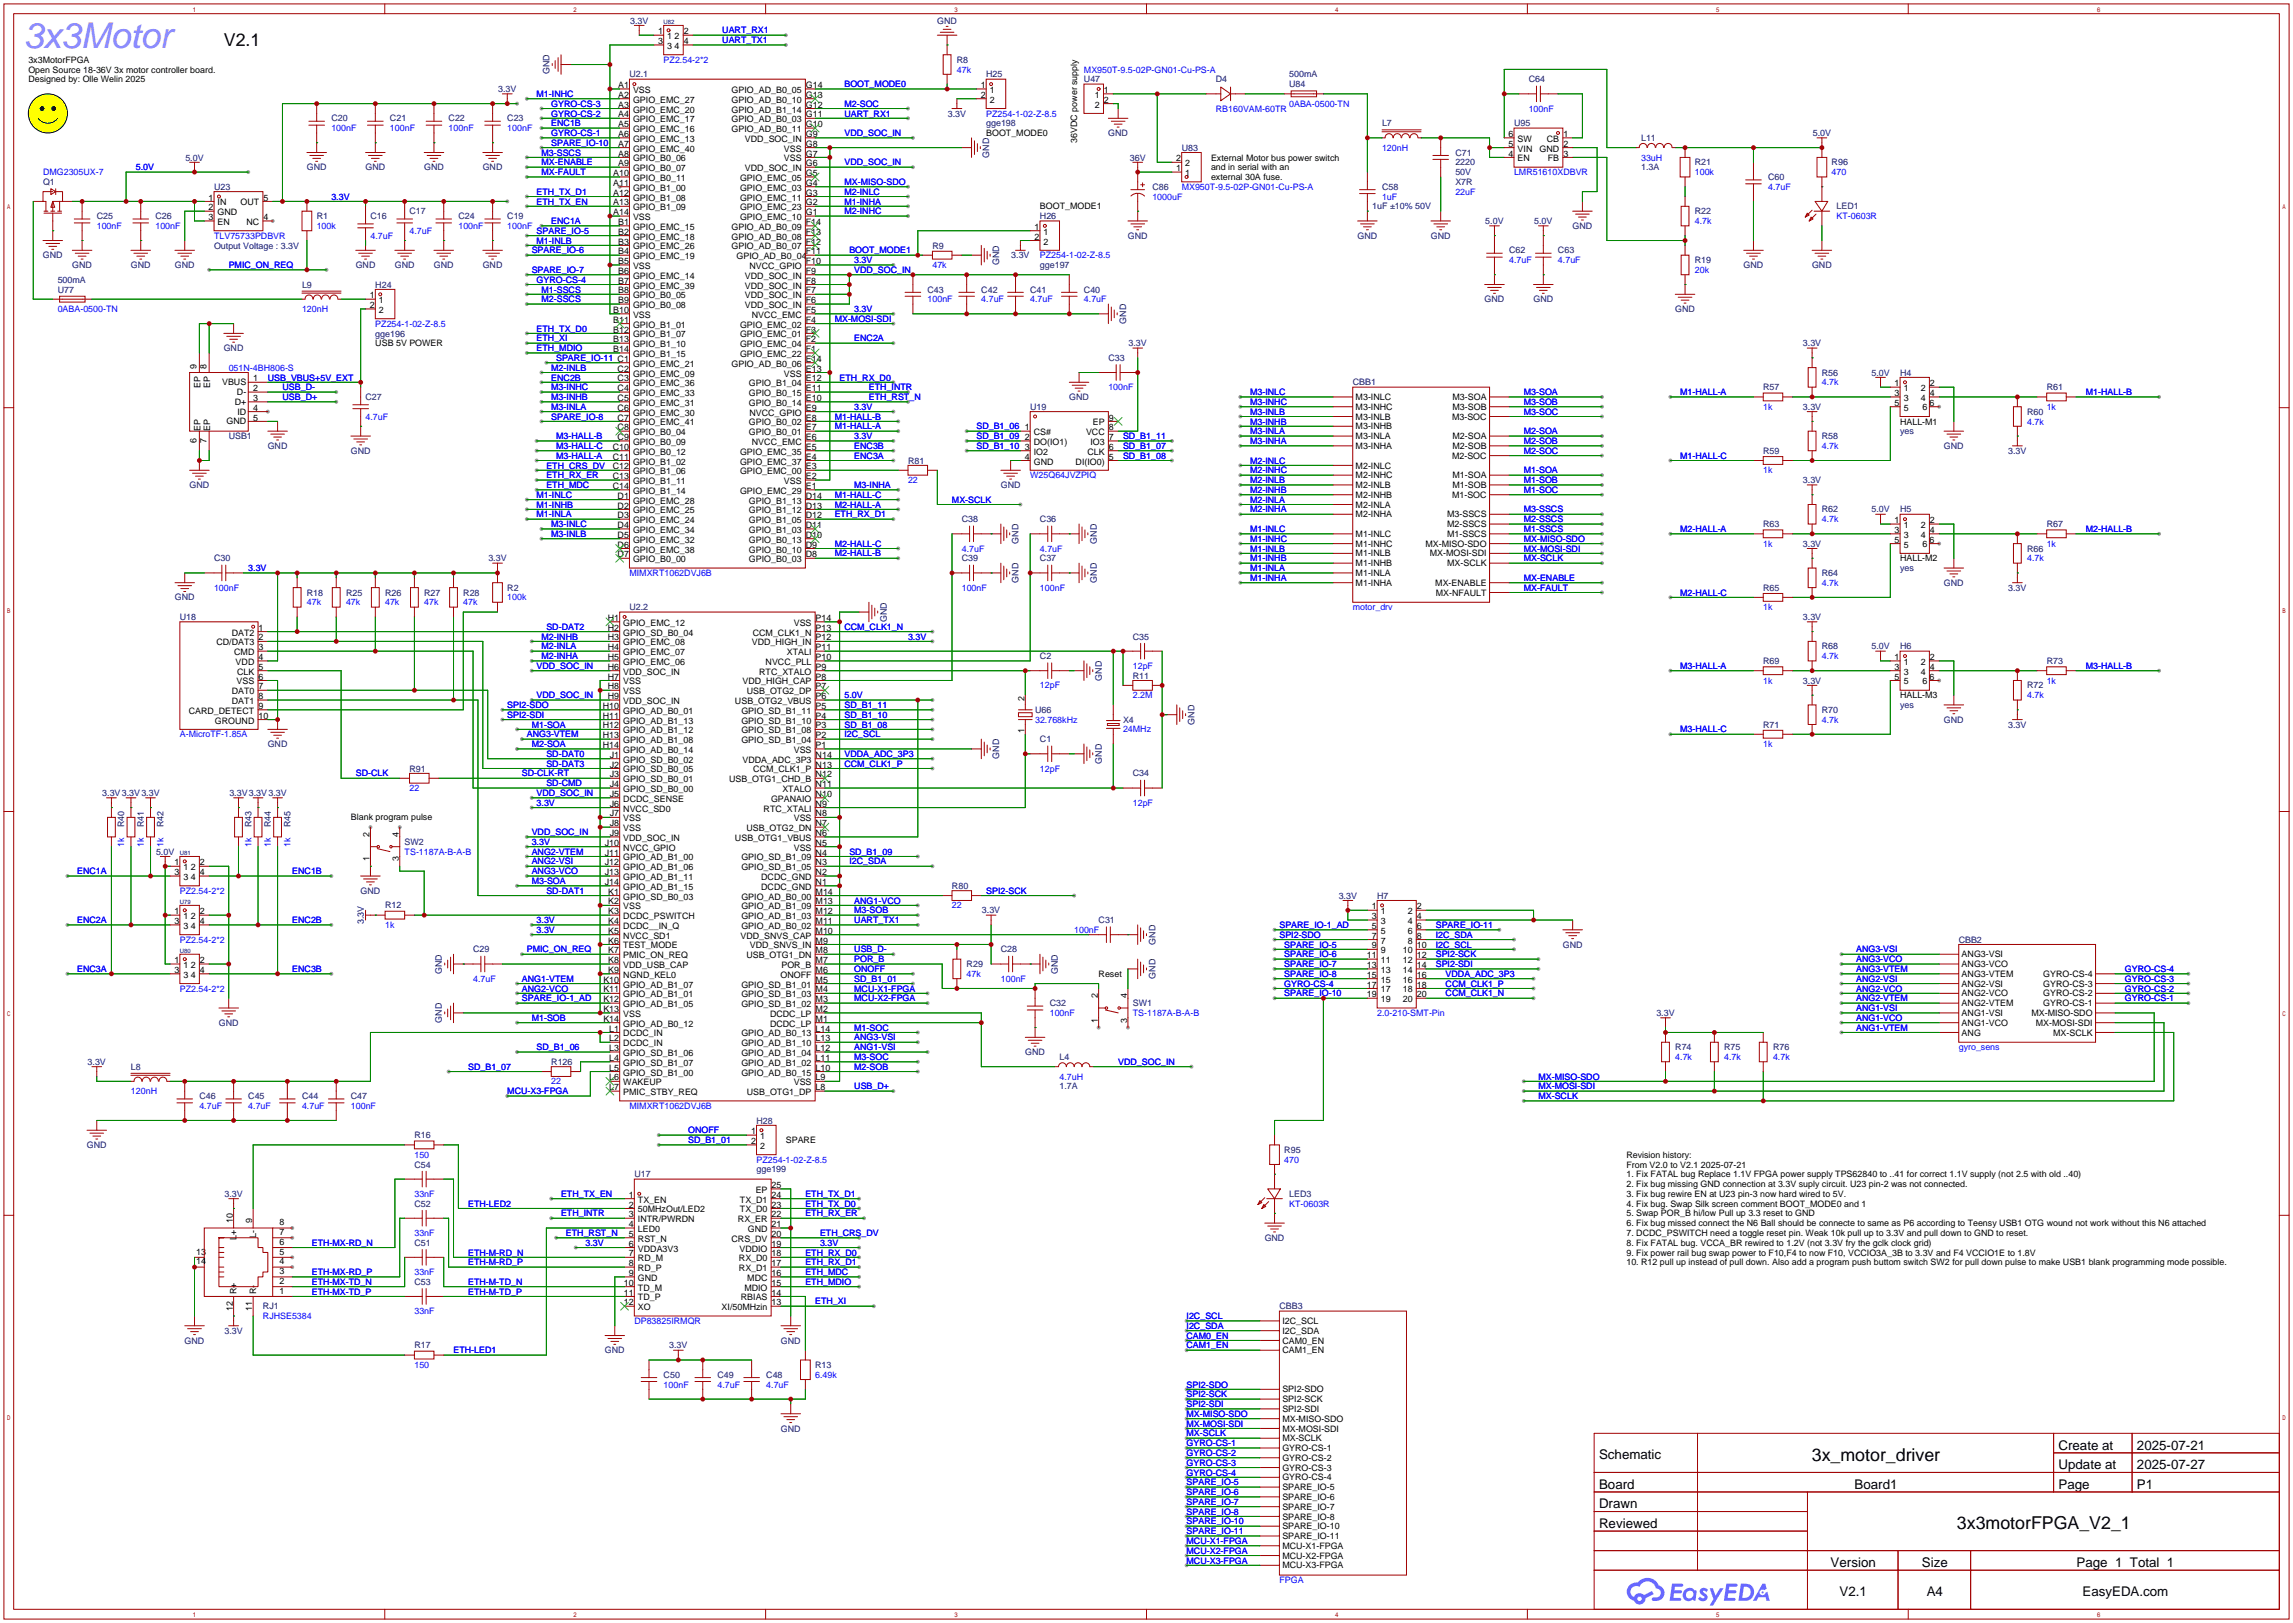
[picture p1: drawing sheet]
<svg xmlns="http://www.w3.org/2000/svg" width="596mm" height="422mm" viewBox="0 0 596 422" stroke-linecap="round" stroke-linejoin="round" font-family="sans-serif">
<defs><g id="words">
<text font-size="9.2" fill="#f0f" x="6.1" y="12.4">3x3Motor</text>
<g font-size="4.6">
<text x="58.2" y="12">V2.1</text>
<text x="470.8" y="379.5">3x_motor_driver</text>
<text x="508.6" y="397.2">3x3motorFPGA_V2_1</text>
</g>
<g font-size="3.5">
<text x="534.9" y="376.6">Create at</text>
<text x="555.3" y="376.6">2025-07-21</text>
<text x="415.5" y="379.1">Schematic</text>
<text x="534.9" y="381.7">Update at</text>
<text x="555.3" y="381.7">2025-07-27</text>
<text x="415.5" y="386.7">Board</text>
<text x="481.9" y="386.7">Board1</text>
<text x="534.9" y="386.7">Page</text>
<text x="555.3" y="386.7">P1</text>
<text x="415.5" y="391.8">Drawn</text>
<text x="415.5" y="396.9">Reviewed</text>
<text x="475.7" y="407.1">Version</text>
<text x="499.4" y="407.1">Size</text>
<text x="539.6" y="407.1">Page 1 Total 1</text>
<text x="478" y="414.7">V2.1</text>
<text x="500.7" y="414.7">A4</text>
<text x="541.2" y="414.7">EasyEDA.com</text>
</g>
<g font-size="2.3" fill="#000080">
<text x="163.7" y="6.1">3.3V</text>
<text x="243.6" y="6.1">GND</text>
<text x="248.7" y="16.3">R8</text>
<text x="129.5" y="23.9">3.3V</text>
<text x="142.8" y="19.3" transform="rotate(-90 142.8 19.3)">GND</text>
<text x="163.6" y="20.1">U2.1</text>
<text x="256.3" y="20.1">H25</text>
<text x="281.7" y="21.4">U47</text>
<text x="316" y="21.4">D4</text>
<text x="335" y="22.7">U84</text>
<text x="335" y="20.1">500mA</text>
<text x="397.3" y="21.4">C64</text>
<text x="86.1" y="31.5">C20</text>
<text x="101.3" y="31.5">C21</text>
<text x="116.6" y="31.5">C22</text>
<text x="131.8" y="31.5">C23</text>
<text x="246.3" y="30.3">3.3V</text>
<text x="256.3" y="32.8">gge198</text>
<text x="288" y="35.4">GND</text>
<text x="359.2" y="32.8">L7</text>
<text x="393.4" y="32.8">U95</text>
<text x="471.1" y="35.4">5.0V</text>
<text x="48.2" y="41.7">5.0V</text>
<text x="257.1" y="40.9" transform="rotate(-90 257.1 40.9)">GND</text>
<text x="293.6" y="41.7">36V</text>
<text x="307.1" y="39.2">U83</text>
<text x="378.2" y="40.4">C71</text>
<text x="426.5" y="36.6">L11</text>
<text x="79.7" y="44.2">GND</text>
<text x="95" y="44.2">GND</text>
<text x="110.2" y="44.2">GND</text>
<text x="125.5" y="44.2">GND</text>
<text x="378.2" y="43">2220</text>
<text x="378.2" y="45.5">50V</text>
<text x="426.5" y="44.2">1.3A</text>
<text x="440.4" y="43">R21</text>
<text x="459.5" y="46.8">C60</text>
<text x="476" y="43">R96</text>
<text x="11.2" y="48.1">Q1</text>
<text x="55.6" y="49.3">U23</text>
<text x="299.5" y="49.3">C86</text>
<text x="359.2" y="49.3">C58</text>
<text x="378.2" y="48.1">X7R</text>
<text x="25.1" y="56.9">C25</text>
<text x="40.4" y="56.9">C26</text>
<text x="82.3" y="56.9">R1</text>
<text x="96.3" y="56.9">C16</text>
<text x="106.4" y="55.7">C17</text>
<text x="119.1" y="56.9">C24</text>
<text x="131.8" y="56.9">C19</text>
<text x="270.3" y="56.9">H26</text>
<text x="356.6" y="54.4">1uF ±10% 50V</text>
<text x="386" y="58.2">5.0V</text>
<text x="398.7" y="58.2">5.0V</text>
<text x="408.7" y="59.5">GND</text>
<text x="440.4" y="55.7">R22</text>
<text x="477.3" y="54.4">LED1</text>
<text x="55.6" y="64.6">Output Voltage : 3.3V</text>
<text x="242.3" y="64.6">R9</text>
<text x="293.1" y="62">GND</text>
<text x="352.8" y="62">GND</text>
<text x="371.8" y="62">GND</text>
<text x="392.2" y="65.8">C62</text>
<text x="404.9" y="65.8">C63</text>
<text x="11.2" y="67.1">GND</text>
<text x="18.8" y="69.6">GND</text>
<text x="34" y="69.6">GND</text>
<text x="45.4" y="69.6">GND</text>
<text x="92.4" y="69.6">GND</text>
<text x="102.6" y="69.6">GND</text>
<text x="112.8" y="69.6">GND</text>
<text x="125.5" y="69.6">GND</text>
<text x="259.6" y="68.9" transform="rotate(-90 259.6 68.9)">GND</text>
<text x="262.8" y="67.1">3.3V</text>
<text x="270.3" y="69.6">gge197</text>
<text x="440.4" y="68.4">R19</text>
<text x="453.1" y="69.6">GND</text>
<text x="470.9" y="69.6">GND</text>
<text x="15" y="76">U77</text>
<text x="15" y="73.5">500mA</text>
<text x="78.5" y="74.7">L9</text>
<text x="97.5" y="74.7">H24</text>
<text x="241" y="76">C43</text>
<text x="255" y="76">C42</text>
<text x="267.7" y="76">C41</text>
<text x="281.7" y="76">C40</text>
<text x="385.8" y="78.5">GND</text>
<text x="398.5" y="78.5">GND</text>
<text x="435.3" y="81.1">GND</text>
<text x="97.5" y="87.4">gge196</text>
<text x="292.7" y="84.1" transform="rotate(-90 292.7 84.1)">GND</text>
<text x="293.3" y="90">3.3V</text>
<text x="468.5" y="90">3.3V</text>
<text x="58.1" y="91.2">GND</text>
<text x="288" y="93.8">C33</text>
<text x="351.5" y="100.1">CBB1</text>
<text x="458.2" y="101.4">R57</text>
<text x="473.5" y="97.6">R56</text>
<text x="486.3" y="97.6">5.0V</text>
<text x="493.8" y="97.6">H4</text>
<text x="531.9" y="101.4">R61</text>
<text x="95" y="103.9">C27</text>
<text x="267.7" y="106.5">U19</text>
<text x="277.9" y="103.9">GND</text>
<text x="468.5" y="106.5">3.3V</text>
<text x="526.8" y="107.7">R60</text>
<text x="493.8" y="112.8">yes</text>
<text x="59.4" y="114.1">USB1</text>
<text x="69.6" y="116.6">GND</text>
<text x="91.2" y="117.9">GND</text>
<text x="458.2" y="117.9">R59</text>
<text x="473.5" y="114.1">R58</text>
<text x="505.2" y="116.6">GND</text>
<text x="521.9" y="117.9">3.3V</text>
<text x="236" y="120.4">R81</text>
<text x="468.5" y="125.5">3.3V</text>
<text x="49.3" y="126.8">GND</text>
<text x="260.1" y="126.8">GND</text>
<text x="249.9" y="135.7">C38</text>
<text x="270.3" y="135.7">C36</text>
<text x="458.2" y="137">R63</text>
<text x="473.5" y="133.1">R62</text>
<text x="486.3" y="133.1">5.0V</text>
<text x="493.8" y="133.1">H5</text>
<text x="531.9" y="137">R67</text>
<text x="264.7" y="141.2" transform="rotate(-90 264.7 141.2)">GND</text>
<text x="285" y="141.2" transform="rotate(-90 285 141.2)">GND</text>
<text x="468.5" y="142">3.3V</text>
<text x="526.8" y="143.3">R66</text>
<text x="55.6" y="145.8">C30</text>
<text x="126.9" y="145.8">3.3V</text>
<text x="249.9" y="145.8">C39</text>
<text x="270.3" y="145.8">C37</text>
<text x="473.5" y="149.7">R64</text>
<text x="493.8" y="148.4">yes</text>
<text x="79.8" y="154.7">R18</text>
<text x="89.9" y="154.7">R25</text>
<text x="100.1" y="154.7">R26</text>
<text x="110.2" y="154.7">R27</text>
<text x="120.4" y="154.7">R28</text>
<text x="131.8" y="153.5">R2</text>
<text x="264.7" y="151.4" transform="rotate(-90 264.7 151.4)">GND</text>
<text x="285" y="151.4" transform="rotate(-90 285 151.4)">GND</text>
<text x="458.2" y="153.5">R65</text>
<text x="505.2" y="152.2">GND</text>
<text x="521.9" y="153.5">3.3V</text>
<text x="45.4" y="156">GND</text>
<text x="46.7" y="161.1">U18</text>
<text x="163.6" y="158.5">U2.2</text>
<text x="230.4" y="161.6" transform="rotate(-90 230.4 161.6)">GND</text>
<text x="468.5" y="161.1">3.3V</text>
<text x="294.4" y="166.2">C35</text>
<text x="270.3" y="171.2">C2</text>
<text x="458.2" y="172.5">R69</text>
<text x="473.5" y="168.7">R68</text>
<text x="486.3" y="168.7">5.0V</text>
<text x="493.8" y="168.7">H6</text>
<text x="531.9" y="172.5">R73</text>
<text x="286.3" y="176.8" transform="rotate(-90 286.3 176.8)">GND</text>
<text x="294.4" y="176.3">R11</text>
<text x="468.5" y="177.6">3.3V</text>
<text x="526.8" y="178.9">R72</text>
<text x="269" y="185.2">U66</text>
<text x="473.5" y="185.2">R70</text>
<text x="493.8" y="183.9">yes</text>
<text x="291.8" y="187.8">X4</text>
<text x="310.4" y="188.2" transform="rotate(-90 310.4 188.2)">GND</text>
<text x="458.2" y="189">R71</text>
<text x="505.2" y="187.8">GND</text>
<text x="521.9" y="189">3.3V</text>
<text x="69.6" y="194.1">GND</text>
<text x="259.6" y="197.1" transform="rotate(-90 259.6 197.1)">GND</text>
<text x="270.3" y="192.8">C1</text>
<text x="106.4" y="200.5">R91</text>
<text x="286.3" y="198.4" transform="rotate(-90 286.3 198.4)">GND</text>
<text x="294.4" y="201.7">C34</text>
<text x="26.6" y="206.8">3.3V3.3V3.3V</text>
<text x="59.6" y="206.8">3.3V3.3V3.3V</text>
<text x="32.3" y="214.9" transform="rotate(-90 32.3 214.9)">R40</text>
<text x="37.4" y="214.9" transform="rotate(-90 37.4 214.9)">R41</text>
<text x="42.5" y="214.9" transform="rotate(-90 42.5 214.9)">R42</text>
<text x="65.3" y="214.9" transform="rotate(-90 65.3 214.9)">R43</text>
<text x="70.4" y="214.9" transform="rotate(-90 70.4 214.9)">R44</text>
<text x="75.5" y="214.9" transform="rotate(-90 75.5 214.9)">R45</text>
<text x="105.2" y="219.5">SW2</text>
<text x="40.6" y="222">5.0V</text>
<text x="93.7" y="232.2">GND</text>
<text x="247.4" y="230.9">R80</text>
<text x="347.9" y="233.5">3.3V</text>
<text x="357.9" y="233.5">H7</text>
<text x="100.1" y="236">R12</text>
<text x="255.2" y="237.3">3.3V</text>
<text x="285.5" y="239.8">C31</text>
<text x="94.5" y="240.1" transform="rotate(-90 94.5 240.1)">3.3V</text>
<text x="300.3" y="245.4" transform="rotate(-90 300.3 245.4)">GND</text>
<text x="509" y="244.9">CBB2</text>
<text x="122.9" y="247.4">C29</text>
<text x="251.2" y="251.3">R29</text>
<text x="260.1" y="247.4">C28</text>
<text x="406.1" y="246.2">GND</text>
<text x="114.9" y="253" transform="rotate(-90 114.9 253)">GND</text>
<text x="274.9" y="253" transform="rotate(-90 274.9 253)">GND</text>
<text x="300.3" y="254.3" transform="rotate(-90 300.3 254.3)">GND</text>
<text x="272.8" y="261.4">C32</text>
<text x="294.4" y="261.4">SW1</text>
<text x="430.4" y="264">3.3V</text>
<text x="56.9" y="266.5">GND</text>
<text x="114.9" y="265.7" transform="rotate(-90 114.9 265.7)">GND</text>
<text x="266.4" y="274.1">GND</text>
<text x="275.3" y="275.4">L4</text>
<text x="435.4" y="272.8">R74</text>
<text x="448.1" y="272.8">R75</text>
<text x="460.8" y="272.8">R76</text>
<text x="22.8" y="276.7">3.3V</text>
<text x="34" y="277.9">L8</text>
<text x="143.3" y="276.7">R126</text>
<text x="51.8" y="285.5">C46</text>
<text x="64.5" y="285.5">C45</text>
<text x="78.5" y="285.5">C44</text>
<text x="91.2" y="285.5">C47</text>
<text x="275.3" y="283">1.7A</text>
<text x="196.6" y="291.9">H28</text>
<text x="22.6" y="298.2">GND</text>
<text x="107.7" y="295.7">R16</text>
<text x="333.8" y="299.5">R95</text>
<text x="107.7" y="303.3">C54</text>
<text x="164.8" y="305.9">U17</text>
<text x="196.6" y="304.6">gge199</text>
<text x="58.3" y="310.9">3.3V</text>
<text x="335" y="310.9">LED3</text>
<text x="107.7" y="313.5">C52</text>
<text x="107.7" y="323.6">C51</text>
<text x="328.7" y="322.4">GND</text>
<text x="107.7" y="333.8">C53</text>
<text x="68.3" y="340.2">RJ1</text>
<text x="332.5" y="340.2">CBB3</text>
<text x="58.3" y="346.5">3.3V</text>
<text x="48" y="349">GND</text>
<text x="107.7" y="350.3">R17</text>
<text x="157.2" y="351.6">GND</text>
<text x="173.9" y="350.3">3.3V</text>
<text x="202.9" y="349">GND</text>
<text x="172.5" y="357.9">C50</text>
<text x="186.4" y="357.9">C49</text>
<text x="199.1" y="357.9">C48</text>
<text x="211.8" y="355.4">R13</text>
<text x="202.9" y="371.9">GND</text>
</g>
<g font-size="2.3">
<text x="171.1" y="8.9">1</text>
<text x="171.1" y="11.5">3</text>
<text x="173.4" y="10.2">1</text>
<text x="175.3" y="10.2">2</text>
<text x="177.7" y="11.5">4</text>
<text x="177.7" y="8.9">2</text>
<text x="7.4" y="16.3">3x3MotorFPGA</text>
<text x="173.4" y="12.7">3</text>
<text x="175.3" y="12.7">4</text>
<text x="7.4" y="21.4">Designed by: Olle Welin 2025</text>
<text x="7.4" y="18.8">Open Source 18-36V 3x motor controller board.</text>
<text x="160.6" y="22.9">A1</text>
<text x="209.4" y="22.9">G14</text>
<text x="254.9" y="22.9">1</text>
<text x="160.6" y="28">A3</text>
<text x="160.6" y="25.4">A2</text>
<text x="164.5" y="29.2">GPIO_EMC_20</text>
<text x="164.5" y="26.7">GPIO_EMC_27</text>
<text x="164.5" y="24.2">VSS</text>
<text x="190.1" y="24.2">GPIO_AD_B0_05</text>
<text x="190.1" y="26.7">GPIO_AD_B0_10</text>
<text x="190.1" y="29.2">GPIO_AD_B1_14</text>
<text x="209.4" y="25.4">G13</text>
<text x="209.4" y="28">G12</text>
<text x="254.9" y="25.4">2</text>
<text x="257.2" y="24.2">1</text>
<text x="257.2" y="26.7">2</text>
<text x="284.5" y="25.4">1</text>
<text x="284.5" y="28">2</text>
<text x="286.9" y="24.2">1</text>
<text x="286.9" y="26.7">2</text>
<text x="160.6" y="35.6">A6</text>
<text x="160.6" y="33">A5</text>
<text x="160.6" y="30.5">A4</text>
<text x="164.5" y="34.3">GPIO_EMC_16</text>
<text x="164.5" y="31.8">GPIO_EMC_17</text>
<text x="190.1" y="31.8">GPIO_AD_B0_03</text>
<text x="190.1" y="34.3">GPIO_AD_B0_11</text>
<text x="209.4" y="30.5">G11</text>
<text x="209.4" y="33">G10</text>
<text x="209.4" y="35.6">G9</text>
<text x="256.3" y="35.4">BOOT_MODE0</text>
<text x="392" y="35.6">6</text>
<text x="406.3" y="35.6">1</text>
<text x="160.6" y="40.7">A8</text>
<text x="160.6" y="38.1">A7</text>
<text x="164.5" y="41.9">GPIO_B0_06</text>
<text x="164.5" y="39.4">GPIO_EMC_40</text>
<text x="164.5" y="36.9">GPIO_EMC_13</text>
<text x="193.6" y="36.9">VDD_SOC_IN</text>
<text x="203.7" y="39.4">VSS</text>
<text x="203.7" y="41.9">VSS</text>
<text x="209.4" y="38.1">G8</text>
<text x="209.4" y="40.7">G7</text>
<text x="280" y="37.1" transform="rotate(-90 280 37.1)">36VDC power supply</text>
<text x="305.7" y="41.9">2</text>
<text x="314.7" y="41.7">External Motor bus power switch</text>
<text x="392" y="40.7">4</text>
<text x="392" y="38.1">5</text>
<text x="394.4" y="41.9">EN</text>
<text x="394.4" y="39.4">VIN</text>
<text x="394.4" y="36.9">SW</text>
<text x="400.1" y="39.4">GND</text>
<text x="402" y="36.9">CB</text>
<text x="402.3" y="41.9">FB</text>
<text x="406.3" y="38.1">2</text>
<text x="406.3" y="40.7">3</text>
<text x="159.3" y="45.7">A10</text>
<text x="160.6" y="43.2">A9</text>
<text x="164.5" y="47">GPIO_B0_11</text>
<text x="164.5" y="44.5">GPIO_B0_07</text>
<text x="192.3" y="47">GPIO_EMC_05</text>
<text x="193.6" y="44.5">VDD_SOC_IN</text>
<text x="209.4" y="43.2">G6</text>
<text x="209.4" y="45.7">G5</text>
<text x="305.7" y="44.5">1</text>
<text x="308" y="45.7">1</text>
<text x="308" y="43.2">2</text>
<text x="314.7" y="46.8">external 30A fuse.</text>
<text x="314.7" y="44.2">and in serial with an</text>
<text x="54.2" y="52.1">1</text>
<text x="56.6" y="53.4">IN</text>
<text x="62.5" y="53.4">OUT</text>
<text x="68.5" y="52.1">5</text>
<text x="159.3" y="53.4">A13</text>
<text x="159.3" y="50.8">A12</text>
<text x="159.3" y="48.3">A11</text>
<text x="164.5" y="52.1">GPIO_B1_08</text>
<text x="164.5" y="49.6">GPIO_B1_00</text>
<text x="192.3" y="49.6">GPIO_EMC_03</text>
<text x="192.3" y="52.1">GPIO_EMC_11</text>
<text x="209.4" y="48.3">G4</text>
<text x="209.4" y="50.8">G3</text>
<text x="209.4" y="53.4">G2</text>
<text x="54.2" y="54.6">2</text>
<text x="54.2" y="57.2">3</text>
<text x="56.6" y="55.9">GND</text>
<text x="56.6" y="58.4">EN</text>
<text x="64.1" y="58.4">NC</text>
<text x="68.5" y="57.2">4</text>
<text x="159.3" y="55.9">A14</text>
<text x="160.6" y="58.4">B1</text>
<text x="164.5" y="59.7">GPIO_EMC_15</text>
<text x="164.5" y="57.2">VSS</text>
<text x="164.5" y="54.6">GPIO_B1_09</text>
<text x="190.1" y="59.7">GPIO_AD_B0_09</text>
<text x="192.3" y="54.6">GPIO_EMC_23</text>
<text x="192.3" y="57.2">GPIO_EMC_10</text>
<text x="209.4" y="55.9">G1</text>
<text x="209.4" y="58.4">F14</text>
<text x="268.8" y="59.7">1</text>
<text x="270.3" y="54.4">BOOT_MODE1</text>
<text x="160.6" y="63.5">B3</text>
<text x="160.6" y="61">B2</text>
<text x="164.5" y="64.8">GPIO_EMC_26</text>
<text x="164.5" y="62.3">GPIO_EMC_18</text>
<text x="190.1" y="62.3">GPIO_AD_B0_08</text>
<text x="190.1" y="64.8">GPIO_AD_B0_07</text>
<text x="209.4" y="61">F13</text>
<text x="209.4" y="63.5">F12</text>
<text x="268.8" y="62.3">2</text>
<text x="271.2" y="61">1</text>
<text x="271.2" y="63.5">2</text>
<text x="160.6" y="71.1">B6</text>
<text x="160.6" y="68.6">B5</text>
<text x="160.6" y="66.1">B4</text>
<text x="164.5" y="69.9">VSS</text>
<text x="164.5" y="67.3">GPIO_EMC_19</text>
<text x="191.4" y="67.3">GPIO_AD_B0_04</text>
<text x="194.8" y="69.9">NVCC_GPIO</text>
<text x="209.4" y="66.1">F11</text>
<text x="209.4" y="68.6">F10</text>
<text x="209.4" y="71.1">F9</text>
<text x="96.1" y="77.5">1</text>
<text x="160.6" y="76.2">B8</text>
<text x="160.6" y="73.7">B7</text>
<text x="164.5" y="77.5">GPIO_B0_05</text>
<text x="164.5" y="75">GPIO_EMC_39</text>
<text x="164.5" y="72.4">GPIO_EMC_14</text>
<text x="193.6" y="72.4">VDD_SOC_IN</text>
<text x="193.6" y="75">VDD_SOC_IN</text>
<text x="193.6" y="77.5">VDD_SOC_IN</text>
<text x="209.4" y="73.7">F8</text>
<text x="209.4" y="76.2">F7</text>
<text x="96.1" y="80">2</text>
<text x="98.5" y="78.8">1</text>
<text x="98.5" y="81.3">2</text>
<text x="159.3" y="83.8">B11</text>
<text x="159.3" y="81.3">B10</text>
<text x="160.6" y="78.8">B9</text>
<text x="164.5" y="82.6">VSS</text>
<text x="164.5" y="80">GPIO_B0_08</text>
<text x="193.6" y="80">VDD_SOC_IN</text>
<text x="195.4" y="82.6">NVCC_EMC</text>
<text x="209.4" y="78.8">F6</text>
<text x="209.4" y="81.3">F5</text>
<text x="209.4" y="83.8">F4</text>
<text x="97.5" y="90">USB 5V POWER</text>
<text x="159.3" y="88.9">B13</text>
<text x="159.3" y="86.4">B12</text>
<text x="164.5" y="87.7">GPIO_B1_07</text>
<text x="164.5" y="85.1">GPIO_B1_01</text>
<text x="192.3" y="85.1">GPIO_EMC_02</text>
<text x="192.3" y="87.7">GPIO_EMC_01</text>
<text x="209.4" y="86.4">F3</text>
<text x="209.4" y="88.9">F2</text>
<text x="51.1" y="96" transform="rotate(-90 51.1 96)">9</text>
<text x="53.6" y="96" transform="rotate(-90 53.6 96)">8</text>
<text x="159.3" y="91.5">B14</text>
<text x="164.5" y="95.3">GPIO_EMC_21</text>
<text x="164.5" y="92.7">GPIO_B1_15</text>
<text x="164.5" y="90.2">GPIO_B1_10</text>
<text x="190.1" y="95.3">GPIO_AD_B0_06</text>
<text x="192.3" y="90.2">GPIO_EMC_04</text>
<text x="192.3" y="92.7">GPIO_EMC_22</text>
<text x="209.4" y="91.5">F1</text>
<text x="209.4" y="94">E14</text>
<text x="52.1" y="100.8" transform="rotate(-90 52.1 100.8)">EP</text>
<text x="54.7" y="100.8" transform="rotate(-90 54.7 100.8)">EP</text>
<text x="57.7" y="100.1">VBUS</text>
<text x="65.8" y="99.1">1</text>
<text x="65.8" y="101.6">2</text>
<text x="160.5" y="101.6">C4</text>
<text x="160.5" y="99.1">C3</text>
<text x="160.5" y="96.5">C2</text>
<text x="164.5" y="100.4">GPIO_EMC_36</text>
<text x="164.5" y="97.8">GPIO_EMC_09</text>
<text x="194.6" y="100.4">GPIO_B1_04</text>
<text x="203.7" y="97.8">VSS</text>
<text x="209.4" y="96.5">E13</text>
<text x="209.4" y="99.1">E12</text>
<text x="209.4" y="101.6">E11</text>
<text x="492.4" y="100.4">1</text>
<text x="494.7" y="101.6">1</text>
<text x="499.2" y="101.6">2</text>
<text x="501.5" y="100.4">2</text>
<text x="61" y="105.2">D+</text>
<text x="61.6" y="102.6">D-</text>
<text x="61.7" y="107.7">ID</text>
<text x="65.8" y="104.2">3</text>
<text x="65.8" y="106.7">4</text>
<text x="160.5" y="106.7">C6</text>
<text x="160.5" y="104.2">C5</text>
<text x="164.5" y="108">GPIO_EMC_30</text>
<text x="164.5" y="105.4">GPIO_EMC_31</text>
<text x="164.5" y="102.9">GPIO_EMC_33</text>
<text x="194.6" y="102.9">GPIO_B0_15</text>
<text x="194.6" y="105.4">GPIO_B0_14</text>
<text x="194.8" y="108">NVCC_GPIO</text>
<text x="209.4" y="104.2">E10</text>
<text x="209.4" y="106.7">E9</text>
<text x="352.3" y="103.9">M3-INLC</text>
<text x="352.3" y="106.5">M3-INHC</text>
<text x="377.5" y="103.9">M3-SOA</text>
<text x="377.5" y="106.5">M3-SOB</text>
<text x="492.4" y="102.9">3</text>
<text x="492.4" y="105.4">5</text>
<text x="494.7" y="104.2">3</text>
<text x="494.7" y="106.7">5</text>
<text x="499.2" y="104.2">4</text>
<text x="499.6" y="106.5">6</text>
<text x="501.4" y="105.4">6</text>
<text x="501.5" y="102.9">4</text>
<text x="52.1" y="112" transform="rotate(-90 52.1 112)">EP</text>
<text x="54.7" y="112" transform="rotate(-90 54.7 112)">EP</text>
<text x="58.9" y="110.3">GND</text>
<text x="65.8" y="109.2">5</text>
<text x="160.5" y="111.8">C8</text>
<text x="160.5" y="109.2">C7</text>
<text x="164.5" y="113.1">GPIO_B0_04</text>
<text x="164.5" y="110.5">GPIO_EMC_41</text>
<text x="194.6" y="110.5">GPIO_B0_02</text>
<text x="194.6" y="113.1">GPIO_B0_01</text>
<text x="209.4" y="109.2">E8</text>
<text x="209.4" y="111.8">E7</text>
<text x="266.3" y="111.8">1</text>
<text x="268.7" y="113.1">CS#</text>
<text x="282.2" y="113.1">VCC</text>
<text x="284" y="110.5">EP</text>
<text x="288.2" y="111.8">8</text>
<text x="288.2" y="109.2">9</text>
<text x="352.3" y="109">M3-INLB</text>
<text x="352.3" y="111.6">M3-INHB</text>
<text x="377.4" y="109">M3-SOC</text>
<text x="493.8" y="110.3">HALL-M1</text>
<text x="51.1" y="115.1" transform="rotate(-90 51.1 115.1)">6</text>
<text x="53.6" y="115.1" transform="rotate(-90 53.6 115.1)">7</text>
<text x="159.2" y="119.4">C11</text>
<text x="159.2" y="116.9">C10</text>
<text x="160.5" y="114.3">C9</text>
<text x="164.5" y="118.1">GPIO_B0_12</text>
<text x="164.5" y="115.6">GPIO_B0_09</text>
<text x="192.3" y="118.1">GPIO_EMC_35</text>
<text x="195.4" y="115.6">NVCC_EMC</text>
<text x="209.4" y="114.3">E6</text>
<text x="209.4" y="116.9">E5</text>
<text x="209.4" y="119.4">E4</text>
<text x="266.3" y="114.3">2</text>
<text x="266.3" y="116.9">3</text>
<text x="266.3" y="119.4">4</text>
<text x="268.7" y="115.6">DO(IO1)</text>
<text x="268.7" y="118.1">IO2</text>
<text x="282.6" y="118.1">CLK</text>
<text x="283.4" y="115.6">IO3</text>
<text x="288.2" y="119.4">5</text>
<text x="288.2" y="116.9">6</text>
<text x="288.2" y="114.3">7</text>
<text x="352.3" y="114.1">M3-INLA</text>
<text x="352.3" y="116.6">M3-INHA</text>
<text x="377.4" y="119.2">M2-SOC</text>
<text x="377.5" y="114.1">M2-SOA</text>
<text x="377.5" y="116.6">M2-SOB</text>
<text x="159.2" y="124.5">C13</text>
<text x="159.2" y="121.9">C12</text>
<text x="164.5" y="125.8">GPIO_B1_11</text>
<text x="164.5" y="123.2">GPIO_B1_06</text>
<text x="164.5" y="120.7">GPIO_B1_02</text>
<text x="192.3" y="120.7">GPIO_EMC_37</text>
<text x="192.3" y="123.2">GPIO_EMC_00</text>
<text x="203.7" y="125.8">VSS</text>
<text x="209.4" y="121.9">E3</text>
<text x="209.4" y="124.5">E2</text>
<text x="268.7" y="120.7">GND</text>
<text x="279.5" y="120.7">DI(IO0)</text>
<text x="352.3" y="121.7">M2-INLC</text>
<text x="352.3" y="124.3">M2-INHC</text>
<text x="377.5" y="124.3">M1-SOA</text>
<text x="159.2" y="127">C14</text>
<text x="160.5" y="129.6">D1</text>
<text x="164.5" y="130.8">GPIO_EMC_28</text>
<text x="164.5" y="128.3">GPIO_B1_14</text>
<text x="192.3" y="128.3">GPIO_EMC_29</text>
<text x="194.6" y="130.8">GPIO_B1_13</text>
<text x="209.4" y="127">E1</text>
<text x="209.4" y="129.6">D14</text>
<text x="352.3" y="126.8">M2-INLB</text>
<text x="352.3" y="129.3">M2-INHB</text>
<text x="352.3" y="131.9">M2-INLA</text>
<text x="377.4" y="129.3">M1-SOC</text>
<text x="377.5" y="126.8">M1-SOB</text>
<text x="160.5" y="137.2">D4</text>
<text x="160.5" y="134.6">D3</text>
<text x="160.5" y="132.1">D2</text>
<text x="164.5" y="135.9">GPIO_EMC_24</text>
<text x="164.5" y="133.4">GPIO_EMC_25</text>
<text x="194.6" y="133.4">GPIO_B1_12</text>
<text x="194.6" y="135.9">GPIO_B1_05</text>
<text x="209.4" y="132.1">D13</text>
<text x="209.4" y="134.6">D12</text>
<text x="209.4" y="137.2">D11</text>
<text x="352.3" y="134.4">M2-INHA</text>
<text x="376.1" y="134.4">M3-SSCS</text>
<text x="376.1" y="137">M2-SSCS</text>
<text x="492.4" y="135.9">1</text>
<text x="494.7" y="137.2">1</text>
<text x="499.2" y="137.2">2</text>
<text x="501.5" y="135.9">2</text>
<text x="160.5" y="142.3">D6</text>
<text x="160.5" y="139.7">D5</text>
<text x="164.5" y="143.5">GPIO_EMC_38</text>
<text x="164.5" y="141">GPIO_EMC_32</text>
<text x="164.5" y="138.5">GPIO_EMC_34</text>
<text x="194.6" y="138.5">GPIO_B1_03</text>
<text x="194.6" y="141">GPIO_B0_13</text>
<text x="194.6" y="143.5">GPIO_B0_10</text>
<text x="209.4" y="139.7">D10</text>
<text x="209.4" y="142.3">D9</text>
<text x="352.3" y="139.5">M1-INLC</text>
<text x="352.3" y="142">M1-INHC</text>
<text x="370.4" y="142">MX-MISO-SDO</text>
<text x="376.1" y="139.5">M1-SSCS</text>
<text x="492.4" y="138.5">3</text>
<text x="492.4" y="141">5</text>
<text x="494.7" y="139.7">3</text>
<text x="494.7" y="142.3">5</text>
<text x="499.2" y="139.7">4</text>
<text x="499.6" y="142">6</text>
<text x="501.4" y="141">6</text>
<text x="501.5" y="138.5">4</text>
<text x="160.5" y="144.8">D7</text>
<text x="164.5" y="146.1">GPIO_B0_00</text>
<text x="194.6" y="146.1">GPIO_B0_03</text>
<text x="209.4" y="144.8">D8</text>
<text x="352.3" y="144.6">M1-INLB</text>
<text x="352.3" y="147.1">M1-INHB</text>
<text x="352.3" y="149.7">M1-INLA</text>
<text x="371.6" y="144.6">MX-MOSI-SDI</text>
<text x="376.1" y="147.1">MX-SCLK</text>
<text x="493.8" y="145.8">HALL-M2</text>
<text x="352.3" y="152.2">M1-INHA</text>
<text x="373" y="152.2">MX-ENABLE</text>
<text x="373.1" y="154.7">MX-NFAULT</text>
<text x="158" y="161.3">H1</text>
<text x="212" y="161.3">P14</text>
<text x="56.2" y="167.7">CD/DAT3</text>
<text x="60.2" y="165.1">DAT2</text>
<text x="67.2" y="163.9">1</text>
<text x="67.2" y="166.4">2</text>
<text x="158" y="166.4">H3</text>
<text x="158" y="163.9">H2</text>
<text x="162" y="167.7">GPIO_EMC_08</text>
<text x="162" y="165.1">GPIO_SD_B0_04</text>
<text x="162" y="162.6">GPIO_EMC_12</text>
<text x="195.4" y="167.7">VDD_HIGH_IN</text>
<text x="195.6" y="165.1">CCM_CLK1_N</text>
<text x="206.3" y="162.6">VSS</text>
<text x="212" y="163.9">P13</text>
<text x="212" y="166.4">P12</text>
<text x="60.9" y="170.2">CMD</text>
<text x="61.2" y="172.7">VDD</text>
<text x="67.2" y="168.9">3</text>
<text x="67.2" y="171.5">4</text>
<text x="158" y="171.5">H5</text>
<text x="158" y="168.9">H4</text>
<text x="162" y="172.7">GPIO_EMC_06</text>
<text x="162" y="170.2">GPIO_EMC_07</text>
<text x="199" y="172.7">NVCC_PLL</text>
<text x="204.5" y="170.2">XTALI</text>
<text x="212" y="168.9">P11</text>
<text x="212" y="171.5">P10</text>
<text x="492.4" y="171.5">1</text>
<text x="494.7" y="172.7">1</text>
<text x="499.2" y="172.7">2</text>
<text x="501.5" y="171.5">2</text>
<text x="61.5" y="177.8">VSS</text>
<text x="61.6" y="175.3">CLK</text>
<text x="67.2" y="174">5</text>
<text x="67.2" y="176.6">6</text>
<text x="67.2" y="179.1">7</text>
<text x="158" y="179.1">H8</text>
<text x="158" y="176.6">H7</text>
<text x="158" y="174">H6</text>
<text x="162" y="177.8">VSS</text>
<text x="162" y="175.3">VDD_SOC_IN</text>
<text x="192.9" y="177.8">VDD_HIGH_CAP</text>
<text x="197.3" y="175.3">RTC_XTALO</text>
<text x="212" y="174">P9</text>
<text x="212" y="176.6">P8</text>
<text x="212" y="179.1">P7</text>
<text x="492.4" y="174">3</text>
<text x="492.4" y="176.6">5</text>
<text x="494.7" y="175.3">3</text>
<text x="494.7" y="177.8">5</text>
<text x="499.2" y="175.3">4</text>
<text x="499.6" y="177.6">6</text>
<text x="501.4" y="176.6">6</text>
<text x="501.5" y="174">4</text>
<text x="49.1" y="185.4">CARD_DETECT</text>
<text x="60.2" y="180.4">DAT0</text>
<text x="60.2" y="182.9">DAT1</text>
<text x="67.2" y="181.6">8</text>
<text x="67.2" y="184.2">9</text>
<text x="156.7" y="184.2">H10</text>
<text x="158" y="181.6">H9</text>
<text x="162" y="185.4">GPIO_AD_B0_01</text>
<text x="162" y="182.9">VDD_SOC_IN</text>
<text x="162" y="180.4">VSS</text>
<text x="191" y="182.9">USB_OTG2_VBUS</text>
<text x="192.7" y="185.4">GPIO_SD_B1_11</text>
<text x="194.1" y="180.4">USB_OTG2_DP</text>
<text x="212" y="181.6">P6</text>
<text x="212" y="184.2">P5</text>
<text x="266.2" y="182.1" transform="rotate(-90 266.2 182.1)">2</text>
<text x="493.8" y="181.4">HALL-M3</text>
<text x="55.9" y="188">GROUND</text>
<text x="67.2" y="186.7">10</text>
<text x="156.7" y="191.8">H13</text>
<text x="156.7" y="189.3">H12</text>
<text x="156.7" y="186.7">H11</text>
<text x="162" y="190.5">GPIO_AD_B1_12</text>
<text x="162" y="188">GPIO_AD_B1_13</text>
<text x="192.7" y="188">GPIO_SD_B1_10</text>
<text x="192.7" y="190.5">GPIO_SD_B1_08</text>
<text x="212" y="186.7">P4</text>
<text x="212" y="189.3">P3</text>
<text x="212" y="191.8">P2</text>
<text x="266.2" y="190.5" transform="rotate(-90 266.2 190.5)">1</text>
<text x="156.7" y="194.3">H14</text>
<text x="158.5" y="196.9">J1</text>
<text x="162" y="195.6">GPIO_AD_B0_14</text>
<text x="162" y="193.1">GPIO_AD_B1_08</text>
<text x="192.7" y="193.1">GPIO_SD_B1_04</text>
<text x="206.3" y="195.6">VSS</text>
<text x="212" y="194.3">P1</text>
<text x="212" y="196.9">N14</text>
<text x="158.5" y="202">J3</text>
<text x="158.5" y="199.4">J2</text>
<text x="162" y="203.2">GPIO_SD_B0_01</text>
<text x="162" y="200.7">GPIO_SD_B0_05</text>
<text x="162" y="198.1">GPIO_SD_B0_02</text>
<text x="189.5" y="203.2">USB_OTG1_CHD_B</text>
<text x="192.9" y="198.1">VDDA_ADC_3P3</text>
<text x="195.8" y="200.7">CCM_CLK1_P</text>
<text x="212" y="199.4">N13</text>
<text x="212" y="202">N12</text>
<text x="158.5" y="209.6">J6</text>
<text x="158.5" y="207">J5</text>
<text x="158.5" y="204.5">J4</text>
<text x="162" y="208.3">DCDC_SENSE</text>
<text x="162" y="205.8">GPIO_SD_B0_00</text>
<text x="200.4" y="208.3">GPANAIO</text>
<text x="203.3" y="205.8">XTALO</text>
<text x="212" y="204.5">N11</text>
<text x="212" y="207">N10</text>
<text x="212" y="209.6">N9</text>
<text x="91.2" y="213.2">Blank program pulse</text>
<text x="158.5" y="214.7">J8</text>
<text x="158.5" y="212.1">J7</text>
<text x="162" y="215.9">VSS</text>
<text x="162" y="213.4">VSS</text>
<text x="162" y="210.8">NVCC_SD0</text>
<text x="194" y="215.9">USB_OTG2_DN</text>
<text x="198.5" y="210.8">RTC_XTALI</text>
<text x="206.3" y="213.4">VSS</text>
<text x="212" y="212.1">N8</text>
<text x="212" y="214.7">N7</text>
<text x="96" y="217.4" transform="rotate(-90 96 217.4)">2</text>
<text x="103.7" y="217.4" transform="rotate(-90 103.7 217.4)">4</text>
<text x="157.2" y="219.7">J10</text>
<text x="158.5" y="217.2">J9</text>
<text x="162" y="221">NVCC_GPIO</text>
<text x="162" y="218.5">VDD_SOC_IN</text>
<text x="191" y="218.5">USB_OTG1_VBUS</text>
<text x="206.3" y="221">VSS</text>
<text x="212" y="217.2">N6</text>
<text x="212" y="219.7">N5</text>
<text x="45.3" y="224.8">1</text>
<text x="45.3" y="227.4">3</text>
<text x="47.7" y="226.1">1</text>
<text x="49.6" y="226.1">2</text>
<text x="51.9" y="227.4">4</text>
<text x="51.9" y="224.8">2</text>
<text x="96" y="223.8" transform="rotate(-90 96 223.8)">1</text>
<text x="103.7" y="223.8" transform="rotate(-90 103.7 223.8)">3</text>
<text x="157.2" y="227.4">J13</text>
<text x="157.2" y="224.8">J12</text>
<text x="157.2" y="222.3">J11</text>
<text x="162" y="226.1">GPIO_AD_B1_06</text>
<text x="162" y="223.5">GPIO_AD_B1_00</text>
<text x="192.7" y="223.5">GPIO_SD_B1_09</text>
<text x="192.7" y="226.1">GPIO_SD_B1_05</text>
<text x="212" y="222.3">N4</text>
<text x="212" y="224.8">N3</text>
<text x="212" y="227.4">N2</text>
<text x="47.7" y="228.6">3</text>
<text x="49.6" y="228.6">4</text>
<text x="157.2" y="229.9">J14</text>
<text x="158.1" y="232.4">K1</text>
<text x="162" y="233.7">GPIO_SD_B0_03</text>
<text x="162" y="231.2">GPIO_AD_B1_15</text>
<text x="162" y="228.6">GPIO_AD_B1_11</text>
<text x="192.7" y="233.7">GPIO_AD_B0_00</text>
<text x="197.8" y="228.6">DCDC_GND</text>
<text x="197.8" y="231.2">DCDC_GND</text>
<text x="212" y="229.9">N1</text>
<text x="212" y="232.4">M14</text>
<text x="45.3" y="237.5">1</text>
<text x="47.7" y="238.8">1</text>
<text x="49.6" y="238.8">2</text>
<text x="51.9" y="237.5">2</text>
<text x="158.1" y="237.5">K3</text>
<text x="158.1" y="235">K2</text>
<text x="162" y="238.8">DCDC_PSWITCH</text>
<text x="162" y="236.2">VSS</text>
<text x="192.7" y="236.2">GPIO_AD_B1_09</text>
<text x="192.7" y="238.8">GPIO_AD_B1_03</text>
<text x="212" y="235">M13</text>
<text x="212" y="237.5">M12</text>
<text x="356.5" y="236.2">1</text>
<text x="356.5" y="238.8">3</text>
<text x="358.8" y="237.5">1</text>
<text x="365.8" y="237.5">2</text>
<text x="368.2" y="238.8">4</text>
<text x="368.2" y="236.2">2</text>
<text x="45.3" y="240.1">3</text>
<text x="47.7" y="241.3">3</text>
<text x="49.6" y="241.3">4</text>
<text x="51.9" y="240.1">4</text>
<text x="158.1" y="245.1">K6</text>
<text x="158.1" y="242.6">K5</text>
<text x="158.1" y="240.1">K4</text>
<text x="162" y="243.9">NVCC_SD1</text>
<text x="162" y="241.3">DCDC__IN_Q</text>
<text x="192.4" y="243.9">VDD_SNVS_CAP</text>
<text x="192.7" y="241.3">GPIO_AD_B0_02</text>
<text x="212" y="240.1">M11</text>
<text x="212" y="242.6">M10</text>
<text x="212" y="245.1">M9</text>
<text x="356.5" y="241.3">5</text>
<text x="356.5" y="243.9">7</text>
<text x="358.8" y="240.1">3</text>
<text x="358.8" y="242.6">5</text>
<text x="358.8" y="245.1">7</text>
<text x="365.8" y="245.1">8</text>
<text x="365.8" y="242.6">6</text>
<text x="365.8" y="240.1">4</text>
<text x="368.2" y="243.9">8</text>
<text x="368.2" y="241.3">6</text>
<text x="45.3" y="250.2">1</text>
<text x="47.7" y="251.5">1</text>
<text x="49.6" y="251.5">2</text>
<text x="51.9" y="250.2">2</text>
<text x="158.1" y="250.2">K8</text>
<text x="158.1" y="247.7">K7</text>
<text x="162" y="251.5">VDD_USB_CAP</text>
<text x="162" y="248.9">PMIC_ON_REQ</text>
<text x="162" y="246.4">TEST_MODE</text>
<text x="194" y="248.9">USB_OTG1_DN</text>
<text x="194.9" y="246.4">VDD_SNVS_IN</text>
<text x="203.1" y="251.5">POR_B</text>
<text x="212" y="247.7">M8</text>
<text x="212" y="250.2">M7</text>
<text x="355.2" y="248.9">11</text>
<text x="355.2" y="251.5">13</text>
<text x="356.5" y="246.4">9</text>
<text x="358.8" y="247.7">9</text>
<text x="358.8" y="250.2">11</text>
<text x="364.5" y="250.2">12</text>
<text x="364.5" y="247.7">10</text>
<text x="368.2" y="251.5">14</text>
<text x="368.2" y="248.9">12</text>
<text x="368.2" y="246.4">10</text>
<text x="509.8" y="251.3">ANG3-VCO</text>
<text x="509.8" y="248.7">ANG3-VSI</text>
<text x="45.3" y="252.8">3</text>
<text x="47.7" y="254">3</text>
<text x="49.6" y="254">4</text>
<text x="51.9" y="252.8">4</text>
<text x="156.8" y="257.8">K11</text>
<text x="156.8" y="255.3">K10</text>
<text x="158.1" y="252.8">K9</text>
<text x="162" y="256.6">GPIO_AD_B1_07</text>
<text x="162" y="254">NGND_KEL0</text>
<text x="192.7" y="256.6">GPIO_SD_B1_01</text>
<text x="202.8" y="254">ONOFF</text>
<text x="212" y="252.8">M6</text>
<text x="212" y="255.3">M5</text>
<text x="212" y="257.8">M4</text>
<text x="285.5" y="253.8">Reset</text>
<text x="355.2" y="254">15</text>
<text x="355.2" y="256.6">17</text>
<text x="358.8" y="252.8">13</text>
<text x="358.8" y="255.3">15</text>
<text x="358.8" y="257.8">17</text>
<text x="364.5" y="257.8">18</text>
<text x="364.5" y="255.3">16</text>
<text x="364.5" y="252.8">14</text>
<text x="368.2" y="256.6">18</text>
<text x="368.2" y="254">16</text>
<text x="509.8" y="256.3">ANG2-VSI</text>
<text x="509.8" y="253.8">ANG3-VTEM</text>
<text x="531" y="256.3">GYRO-CS-3</text>
<text x="531" y="253.8">GYRO-CS-4</text>
<text x="156.8" y="262.9">K13</text>
<text x="156.8" y="260.4">K12</text>
<text x="162" y="261.6">GPIO_AD_B1_05</text>
<text x="162" y="259.1">GPIO_AD_B1_01</text>
<text x="192.7" y="259.1">GPIO_SD_B1_03</text>
<text x="192.7" y="261.6">GPIO_SD_B1_02</text>
<text x="212" y="260.4">M3</text>
<text x="212" y="262.9">M2</text>
<text x="285.3" y="259.3" transform="rotate(-90 285.3 259.3)">2</text>
<text x="292.9" y="259.3" transform="rotate(-90 292.9 259.3)">4</text>
<text x="355.2" y="259.1">19</text>
<text x="358.8" y="260.4">19</text>
<text x="364.5" y="260.4">20</text>
<text x="368.2" y="259.1">20</text>
<text x="509.8" y="264">ANG1-VSI</text>
<text x="509.8" y="261.4">ANG2-VTEM</text>
<text x="509.8" y="258.9">ANG2-VCO</text>
<text x="527.9" y="264">MX-MISO-SDO</text>
<text x="531" y="261.4">GYRO-CS-1</text>
<text x="531" y="258.9">GYRO-CS-2</text>
<text x="156.8" y="265.5">K14</text>
<text x="158.3" y="268">L1</text>
<text x="162" y="269.3">DCDC_IN</text>
<text x="162" y="266.7">GPIO_AD_B0_12</text>
<text x="162" y="264.2">VSS</text>
<text x="192.7" y="269.3">GPIO_AD_B0_13</text>
<text x="200.1" y="264.2">DCDC_LP</text>
<text x="200.1" y="266.7">DCDC_LP</text>
<text x="212" y="265.5">M1</text>
<text x="212" y="268">L14</text>
<text x="285.3" y="265.7" transform="rotate(-90 285.3 265.7)">1</text>
<text x="292.9" y="265.7" transform="rotate(-90 292.9 265.7)">3</text>
<text x="509.8" y="269">ANG</text>
<text x="509.8" y="266.5">ANG1-VCO</text>
<text x="529.1" y="266.5">MX-MOSI-SDI</text>
<text x="533.6" y="269">MX-SCLK</text>
<text x="158.3" y="275.6">L4</text>
<text x="158.3" y="273.1">L3</text>
<text x="158.3" y="270.5">L2</text>
<text x="162" y="274.3">GPIO_SD_B1_06</text>
<text x="162" y="271.8">DCDC_IN</text>
<text x="192.7" y="271.8">GPIO_AD_B1_10</text>
<text x="192.7" y="274.3">GPIO_AD_B1_04</text>
<text x="212" y="270.5">L13</text>
<text x="212" y="273.1">L12</text>
<text x="212" y="275.6">L11</text>
<text x="158.3" y="280.7">L6</text>
<text x="158.3" y="278.2">L5</text>
<text x="162" y="282">WAKEUP</text>
<text x="162" y="279.4">GPIO_SD_B1_00</text>
<text x="162" y="276.9">GPIO_SD_B1_07</text>
<text x="192.7" y="276.9">GPIO_AD_B1_02</text>
<text x="192.7" y="279.4">GPIO_AD_B0_15</text>
<text x="206.3" y="282">VSS</text>
<text x="212" y="278.2">L10</text>
<text x="212" y="280.7">L9</text>
<text x="158.3" y="283.2">L7</text>
<text x="162" y="284.5">PMIC_STBY_REQ</text>
<text x="194.1" y="284.5">USB_OTG1_DP</text>
<text x="212" y="283.2">L8</text>
<text x="195.2" y="294.7">1</text>
<text x="195.2" y="297.2">2</text>
<text x="197.5" y="295.9">1</text>
<text x="197.5" y="298.5">2</text>
<text x="204.2" y="297">SPARE</text>
<text x="422.7" y="300.8">Revision history:</text>
<text x="422.7" y="303.3">From V2.0 to V2.1 2025-07-21</text>
<text x="422.7" y="305.9">1. Fix FATAL bug Replace 1.1V FPGA power supply TPS62840 to ..41 for correct 1.1V supply (not 2.5 with old ..40)</text>
<text x="163.4" y="311.2">1</text>
<text x="196.4" y="309.9">EP</text>
<text x="200.5" y="311.2">24</text>
<text x="200.5" y="308.6">25</text>
<text x="422.7" y="308.4">2. Fix bug missing GND connection at 3.3V suply circuit. U23 pin-2 was not connected.</text>
<text x="422.7" y="310.9">3. Fix bug rewire EN at U23 pin-3 now hard wired to 5V.</text>
<text x="60.5" y="317.8" transform="rotate(-90 60.5 317.8)">10</text>
<text x="65.6" y="317.8" transform="rotate(-90 65.6 317.8)">9</text>
<text x="163.4" y="313.7">2</text>
<text x="163.4" y="316.3">3</text>
<text x="165.8" y="312.4">TX_EN</text>
<text x="165.8" y="315">50MHzOut/LED2</text>
<text x="165.8" y="317.5">INTR/PWRDN</text>
<text x="191.8" y="317.5">RX_ER</text>
<text x="192.3" y="315">TX_D0</text>
<text x="192.3" y="312.4">TX_D1</text>
<text x="200.5" y="316.3">22</text>
<text x="200.5" y="313.7">23</text>
<text x="422.7" y="313.5">4. Fix bug. Swap Silk screen comment BOOT_MODE0 and 1</text>
<text x="422.7" y="316">5. Swap POR_B hi/low Pull up 3.3 reset to GND</text>
<text x="61.5" y="322.2" transform="rotate(-90 61.5 322.2)">L+</text>
<text x="66.6" y="321.6" transform="rotate(-90 66.6 321.6)">L-</text>
<text x="72.6" y="318.3">8</text>
<text x="72.6" y="320.8">7</text>
<text x="72.6" y="323.4">6</text>
<text x="163.4" y="318.8">4</text>
<text x="163.4" y="321.3">5</text>
<text x="163.4" y="323.9">6</text>
<text x="165.8" y="320.1">LED0</text>
<text x="165.8" y="322.6">RST_N</text>
<text x="190.1" y="322.6">CRS_DV</text>
<text x="194.3" y="320.1">GND</text>
<text x="200.5" y="323.9">19</text>
<text x="200.5" y="321.3">20</text>
<text x="200.5" y="318.8">21</text>
<text x="422.7" y="318.6">6. Fix bug missed connect the N6 Ball should be connecte to same as P6 according to Teensy USB1 OTG wound not work without this N6 attached</text>
<text x="422.7" y="321.1">7. DCDC_PSWITCH need a toggle reset pin. Weak 10k pull up to 3.3V and pull down to GND to reset.</text>
<text x="422.7" y="323.6">8. Fix FATAL bug. VCCA_BR rewired to 1.2V (not 3.3V fry the gclk clock grid)</text>
<text x="51" y="325.9">13</text>
<text x="51" y="328.5">14</text>
<text x="72.6" y="328.5">4</text>
<text x="72.6" y="325.9">5</text>
<text x="163.4" y="326.4">7</text>
<text x="163.4" y="329">8</text>
<text x="165.8" y="325.1">VDDA3V3</text>
<text x="165.8" y="327.7">RD_M</text>
<text x="192" y="327.7">RX_D0</text>
<text x="192.2" y="325.1">VDDIO</text>
<text x="200.5" y="329">17</text>
<text x="200.5" y="326.4">18</text>
<text x="422.7" y="326.2">9. Fix power rail bug swap power to F10,F4 to now F10, VCCIO3A_3B to 3.3V and F4 VCCIO1E to 1.8V</text>
<text x="422.7" y="328.7">10. R12 pull up instead of pull down. Also add a program push buttom switch SW2 for pull down pulse to make USB1 blank programming mode possible.</text>
<text x="72.6" y="333.5">2</text>
<text x="72.6" y="331">3</text>
<text x="162.2" y="334">10</text>
<text x="163.4" y="331.5">9</text>
<text x="165.8" y="330.2">RD_P</text>
<text x="165.8" y="332.8">GND</text>
<text x="165.8" y="335.3">TD_M</text>
<text x="192" y="330.2">RX_D1</text>
<text x="193.4" y="335.3">MDIO</text>
<text x="194.2" y="332.8">MDC</text>
<text x="200.5" y="334">15</text>
<text x="200.5" y="331.5">16</text>
<text x="60.5" y="340.6" transform="rotate(-90 60.5 340.6)">12</text>
<text x="61.5" y="336.3" transform="rotate(-90 61.5 336.3)">R+</text>
<text x="65.6" y="340.6" transform="rotate(-90 65.6 340.6)">11</text>
<text x="66.6" y="336.3" transform="rotate(-90 66.6 336.3)">R-</text>
<text x="72.6" y="336.1">1</text>
<text x="162.2" y="336.6">11</text>
<text x="162.2" y="339.1">12</text>
<text x="165.8" y="337.8">TD_P</text>
<text x="165.8" y="340.4">XO</text>
<text x="187.5" y="340.4">XI/50MHzin</text>
<text x="192.5" y="337.8">RBIAS</text>
<text x="200.5" y="339.1">13</text>
<text x="200.5" y="336.6">14</text>
<text x="333.2" y="344">I2C_SCL</text>
<text x="333.2" y="346.5">I2C_SDA</text>
<text x="333.2" y="349">CAM0_EN</text>
<text x="333.2" y="351.6">CAM1_EN</text>
<text x="333.2" y="361.7">SPI2-SDO</text>
<text x="333.2" y="364.3">SPI2-SCK</text>
<text x="333.2" y="366.8">SPI2-SDI</text>
<text x="333.2" y="369.4">MX-MISO-SDO</text>
<text x="333.2" y="371.9">MX-MOSI-SDI</text>
<text x="333.2" y="374.4">MX-SCLK</text>
<text x="333.2" y="377">GYRO-CS-1</text>
<text x="333.2" y="379.5">GYRO-CS-2</text>
<text x="333.2" y="382.1">GYRO-CS-3</text>
<text x="333.2" y="384.6">GYRO-CS-4</text>
<text x="333.2" y="387.1">SPARE_IO-5</text>
<text x="333.2" y="389.7">SPARE_IO-6</text>
<text x="333.2" y="392.2">SPARE_IO-7</text>
<text x="333.2" y="394.8">SPARE_IO-8</text>
<text x="333.2" y="397.3">SPARE_IO-10</text>
<text x="333.2" y="399.8">SPARE_IO-11</text>
<text x="333.2" y="402.4">MCU-X1-FPGA</text>
<text x="333.2" y="404.9">MCU-X2-FPGA</text>
<text x="333.2" y="407.5">MCU-X3-FPGA</text>
</g>
<g font-size="2.3" fill="#00f">
<text x="187.7" y="8.7">UART_RX1</text>
<text x="187.7" y="11.2">UART_TX1</text>
<text x="172.5" y="16.3">PZ2.54-2*2</text>
<text x="219.5" y="22.7">BOOT_MODE0</text>
<text x="248.7" y="18.8">47k</text>
<text x="281.7" y="18.8">MX950T-9.5-02P-GN01-Cu-PS-A</text>
<text x="139.4" y="25.2">M1-INHC</text>
<text x="143.3" y="27.7">GYRO-CS-3</text>
<text x="219.5" y="27.7">M2-SOC</text>
<text x="316" y="29">RB160VAM-60TR</text>
<text x="335" y="27.7">0ABA-0500-TN</text>
<text x="397.3" y="29">100nF</text>
<text x="86.1" y="34.1">100nF</text>
<text x="101.3" y="34.1">100nF</text>
<text x="116.6" y="34.1">100nF</text>
<text x="131.8" y="34.1">100nF</text>
<text x="143.3" y="32.8">ENC1B</text>
<text x="143.3" y="35.4">GYRO-CS-1</text>
<text x="143.3" y="30.3">GYRO-CS-2</text>
<text x="219.5" y="35.4">VDD_SOC_IN</text>
<text x="219.5" y="30.3">UART_RX1</text>
<text x="256.3" y="30.3">PZ254-1-02-Z-8.5</text>
<text x="140.7" y="40.4">M3-SSCS</text>
<text x="143.3" y="37.9">SPARE_IO-10</text>
<text x="359.2" y="39.2">120nH</text>
<text x="426.5" y="41.7">33uH</text>
<text x="11.2" y="45.5">DMG2305UX-7</text>
<text x="35.3" y="44.2">5.0V</text>
<text x="140.7" y="43">MX-ENABLE</text>
<text x="140.7" y="45.5">MX-FAULT</text>
<text x="219.5" y="43">VDD_SOC_IN</text>
<text x="393.4" y="45.5">LMR51610XDBVR</text>
<text x="440.4" y="45.5">100k</text>
<text x="476" y="45.5">470</text>
<text x="86.1" y="51.9">3.3V</text>
<text x="139.4" y="53.1">ETH_TX_EN</text>
<text x="139.4" y="50.6">ETH_TX_D1</text>
<text x="219.5" y="48.1">MX-MISO-SDO</text>
<text x="219.5" y="53.1">M1-INHA</text>
<text x="219.5" y="50.6">M2-INLC</text>
<text x="299.5" y="51.9">1000uF</text>
<text x="307.1" y="49.3">MX950T-9.5-02P-GN01-Cu-PS-A</text>
<text x="359.2" y="51.9">1uF</text>
<text x="378.2" y="50.6">22uF</text>
<text x="459.5" y="49.3">4.7uF</text>
<text x="25.1" y="59.5">100nF</text>
<text x="40.4" y="59.5">100nF</text>
<text x="82.3" y="59.5">100k</text>
<text x="119.1" y="59.5">100nF</text>
<text x="131.8" y="59.5">100nF</text>
<text x="143.3" y="58.2">ENC1A</text>
<text x="219.5" y="55.7">M2-INHC</text>
<text x="440.4" y="58.2">4.7k</text>
<text x="477.3" y="56.9">KT-0603R</text>
<text x="55.6" y="62">TLV75733PDBVR</text>
<text x="96.3" y="62">4.7uF</text>
<text x="106.4" y="60.8">4.7uF</text>
<text x="138.2" y="65.8">SPARE_IO-6</text>
<text x="139.4" y="63.3">M1-INLB</text>
<text x="139.4" y="60.8">SPARE_IO-5</text>
<text x="220.7" y="65.8">BOOT_MODE1</text>
<text x="59.4" y="69.6">PMIC_ON_REQ</text>
<text x="138.2" y="70.9">SPARE_IO-7</text>
<text x="222" y="70.9">VDD_SOC_IN</text>
<text x="222" y="68.4">3.3V</text>
<text x="242.3" y="69.6">47k</text>
<text x="270.3" y="67.1">PZ254-1-02-Z-8.5</text>
<text x="392.2" y="68.4">4.7uF</text>
<text x="404.9" y="68.4">4.7uF</text>
<text x="440.4" y="70.9">20k</text>
<text x="139.4" y="73.5">GYRO-CS-4</text>
<text x="140.7" y="76">M1-SSCS</text>
<text x="15" y="81.1">0ABA-0500-TN</text>
<text x="78.5" y="81.1">120nH</text>
<text x="140.7" y="78.5">M2-SSCS</text>
<text x="216.9" y="83.6">MX-MOSI-SDI</text>
<text x="222" y="81.1">3.3V</text>
<text x="241" y="78.5">100nF</text>
<text x="255" y="78.5">4.7uF</text>
<text x="267.7" y="78.5">4.7uF</text>
<text x="281.7" y="78.5">4.7uF</text>
<text x="97.5" y="84.9">PZ254-1-02-Z-8.5</text>
<text x="139.4" y="88.7">ETH_XI</text>
<text x="139.4" y="86.2">ETH_TX_D0</text>
<text x="222" y="88.7">ENC2A</text>
<text x="139.4" y="91.2">ETH_MDIO</text>
<text x="144.5" y="93.8">SPARE_IO-11 C1</text>
<text x="59.4" y="96.3">051N-4BH806-S</text>
<text x="69.6" y="98.9">USB_VBUS+5V_EXT</text>
<text x="73.4" y="101.4">USB_D-</text>
<text x="143.3" y="96.3">M2-INLB</text>
<text x="143.3" y="101.4">M3-INHC</text>
<text x="143.3" y="98.9">ENC2B</text>
<text x="218.2" y="98.9">ETH_RX_D0</text>
<text x="225.8" y="101.4">ETH_INTR</text>
<text x="288" y="101.4">100nF</text>
<text x="473.5" y="100.1">4.7k</text>
<text x="73.4" y="103.9">USB_D+</text>
<text x="143.3" y="103.9">M3-INHB</text>
<text x="143.3" y="106.5">M3-INLA</text>
<text x="222" y="106.5">3.3V</text>
<text x="225.8" y="103.9">ETH_RST_N</text>
<text x="324.9" y="102.7">M3-INLC</text>
<text x="324.9" y="105.2">M3-INHC</text>
<text x="324.9" y="107.7">M3-INLB</text>
<text x="396" y="102.7">M3-SOA</text>
<text x="396" y="105.2">M3-SOB</text>
<text x="396" y="107.7">M3-SOC</text>
<text x="436.6" y="102.7">M1-HALL-A</text>
<text x="458.2" y="106.5">1k</text>
<text x="531.9" y="106.5">1k</text>
<text x="542" y="102.7">M1-HALL-B</text>
<text x="95" y="109">4.7uF</text>
<text x="143.3" y="109">SPARE_IO-8</text>
<text x="216.9" y="111.6">M1-HALL-A</text>
<text x="216.9" y="109">M1-HALL-B</text>
<text x="253.7" y="111.6">SD_B1_06</text>
<text x="324.9" y="110.3">M3-INHB</text>
<text x="324.9" y="112.8">M3-INLA</text>
<text x="396" y="112.8">M2-SOA</text>
<text x="526.8" y="110.3">4.7k</text>
<text x="144.5" y="119.2">M3-HALL-A</text>
<text x="144.5" y="116.6">M3-HALL-C</text>
<text x="144.5" y="114.1">M3-HALL-B</text>
<text x="222" y="114.1">3.3V</text>
<text x="222" y="119.2">ENC3A</text>
<text x="222" y="116.6">ENC3B</text>
<text x="253.7" y="116.6">SD_B1_10</text>
<text x="253.7" y="114.1">SD_B1_09</text>
<text x="291.8" y="116.6">SD_B1_07</text>
<text x="291.8" y="119.2">SD_B1_08</text>
<text x="291.8" y="114.1">SD_B1_11</text>
<text x="324.9" y="115.4">M3-INHA</text>
<text x="396" y="115.4">M2-SOB</text>
<text x="396" y="117.9">M2-SOC</text>
<text x="436.6" y="119.2">M1-HALL-C</text>
<text x="473.5" y="116.6">4.7k</text>
<text x="142" y="124.3">ETH_RX_ER</text>
<text x="142" y="121.7">ETH_CRS_DV</text>
<text x="236" y="125.5">22</text>
<text x="267.7" y="124.3">W25Q64JVZPIQ</text>
<text x="324.9" y="120.4">M2-INLC</text>
<text x="324.9" y="123">M2-INHC</text>
<text x="324.9" y="125.5">M2-INLB</text>
<text x="396" y="123">M1-SOA</text>
<text x="396" y="125.5">M1-SOB</text>
<text x="458.2" y="123">1k</text>
<text x="139.4" y="131.9">M1-INHB</text>
<text x="139.4" y="129.3">M1-INLC</text>
<text x="142" y="126.8">ETH_MDC</text>
<text x="216.9" y="131.9">M2-HALL-A</text>
<text x="216.9" y="129.3">M1-HALL-C</text>
<text x="222" y="126.8">M3-INHA</text>
<text x="247.4" y="130.6">MX-SCLK</text>
<text x="324.9" y="128.1">M2-INHB</text>
<text x="324.9" y="130.6">M2-INLA</text>
<text x="396" y="128.1">M1-SOC</text>
<text x="139.4" y="134.4">M1-INLA</text>
<text x="143.3" y="137">M3-INLC</text>
<text x="216.9" y="134.4">ETH_RX_D1</text>
<text x="324.9" y="133.1">M2-INHA</text>
<text x="396" y="133.1">M3-SSCS</text>
<text x="396" y="135.7">M2-SSCS</text>
<text x="473.5" y="135.7">4.7k</text>
<text x="143.3" y="139.5">M3-INLB</text>
<text x="216.9" y="142">M2-HALL-C</text>
<text x="249.9" y="143.3">4.7uF</text>
<text x="270.3" y="143.3">4.7uF</text>
<text x="324.9" y="138.2">M1-INLC</text>
<text x="324.9" y="140.8">M1-INHC</text>
<text x="324.9" y="143.3">M1-INLB</text>
<text x="396" y="143.3">MX-MOSI-SDI</text>
<text x="396" y="140.8">MX-MISO-SDO</text>
<text x="396" y="138.2">M1-SSCS</text>
<text x="436.6" y="138.2">M2-HALL-A</text>
<text x="458.2" y="142">1k</text>
<text x="531.9" y="142">1k</text>
<text x="542" y="138.2">M2-HALL-B</text>
<text x="64.5" y="148.4">3.3V</text>
<text x="163.6" y="149.7">MIMXRT1062DVJ6B</text>
<text x="216.9" y="144.6">M2-HALL-B</text>
<text x="324.9" y="145.8">M1-INHB</text>
<text x="324.9" y="148.4">M1-INLA</text>
<text x="396" y="145.8">MX-SCLK</text>
<text x="526.8" y="145.8">4.7k</text>
<text x="55.6" y="153.5">100nF</text>
<text x="249.9" y="153.5">100nF</text>
<text x="270.3" y="153.5">100nF</text>
<text x="324.9" y="150.9">M1-INHA</text>
<text x="396" y="150.9">MX-ENABLE</text>
<text x="396" y="153.5">MX-FAULT</text>
<text x="436.6" y="154.7">M2-HALL-C</text>
<text x="473.5" y="152.2">4.7k</text>
<text x="79.8" y="157.3">47k</text>
<text x="89.9" y="157.3">47k</text>
<text x="100.1" y="157.3">47k</text>
<text x="110.2" y="157.3">47k</text>
<text x="120.4" y="157.3">47k</text>
<text x="131.8" y="156">100k</text>
<text x="351.5" y="158.5">motor_drv</text>
<text x="458.2" y="158.5">1k</text>
<text x="140.7" y="166.2">M2-INHB</text>
<text x="142" y="163.6">SD-DAT2</text>
<text x="219.5" y="163.6">CCM_CLK1_N</text>
<text x="236" y="166.2">3.3V</text>
<text x="139.4" y="173.8">VDD_SOC_IN</text>
<text x="140.7" y="171.2">M2-INHA</text>
<text x="140.7" y="168.7">M2-INLA</text>
<text x="294.4" y="173.8">12pF</text>
<text x="436.6" y="173.8">M3-HALL-A</text>
<text x="473.5" y="171.2">4.7k</text>
<text x="542" y="173.8">M3-HALL-B</text>
<text x="270.3" y="178.9">12pF</text>
<text x="458.2" y="177.6">1k</text>
<text x="531.9" y="177.6">1k</text>
<text x="131.8" y="183.9">SPI2-SDO</text>
<text x="139.4" y="181.4">VDD_SOC_IN</text>
<text x="219.5" y="181.4">5.0V</text>
<text x="219.5" y="183.9">SD_B1_11</text>
<text x="294.4" y="181.4">2.2M</text>
<text x="526.8" y="181.4">4.7k</text>
<text x="46.7" y="191.6">A-MicroTF-1.85A</text>
<text x="131.8" y="186.5">SPI2-SDI</text>
<text x="136.9" y="191.6">ANG3-VTEM</text>
<text x="138.2" y="189">M1-SOA</text>
<text x="219.5" y="189">SD_B1_08</text>
<text x="219.5" y="186.5">SD_B1_10</text>
<text x="219.5" y="191.6">I2C_SCL</text>
<text x="269" y="187.8">32.768kHz</text>
<text x="291.8" y="190.3">24MHz</text>
<text x="436.6" y="190.3">M3-HALL-C</text>
<text x="473.5" y="187.8">4.7k</text>
<text x="138.2" y="194.1">M2-SOA</text>
<text x="142" y="196.6">SD-DAT0</text>
<text x="219.5" y="196.6">VDDA_ADC_3P3</text>
<text x="458.2" y="194.1">1k</text>
<text x="92.5" y="201.7">SD-CLK</text>
<text x="135.6" y="201.7">SD-CLK-RT</text>
<text x="142" y="199.2">SD-DAT3</text>
<text x="219.5" y="199.2">CCM_CLK1_P</text>
<text x="270.3" y="200.5">12pF</text>
<text x="106.4" y="205.5">22</text>
<text x="139.4" y="206.8">VDD_SOC_IN</text>
<text x="139.4" y="209.3">3.3V</text>
<text x="142" y="204.3">SD-CMD</text>
<text x="294.4" y="209.3">12pF</text>
<text x="32.3" y="220" transform="rotate(-90 32.3 220)">1k</text>
<text x="37.4" y="220" transform="rotate(-90 37.4 220)">1k</text>
<text x="42.5" y="220" transform="rotate(-90 42.5 220)">1k</text>
<text x="65.3" y="220" transform="rotate(-90 65.3 220)">1k</text>
<text x="70.4" y="220" transform="rotate(-90 70.4 220)">1k</text>
<text x="75.5" y="220" transform="rotate(-90 75.5 220)">1k</text>
<text x="138.2" y="217">VDD_SOC_IN</text>
<text x="138.2" y="219.5">3.3V</text>
<text x="20.1" y="227.1">ENC1A</text>
<text x="75.9" y="227.1">ENC1B</text>
<text x="105.2" y="222">TS-1187A-B-A-B</text>
<text x="138.2" y="224.6">ANG2-VSI</text>
<text x="138.2" y="222">ANG2-VTEM</text>
<text x="138.2" y="227.1">ANG3-VCO</text>
<text x="220.7" y="222">SD_B1_09</text>
<text x="220.7" y="224.6">I2C_SDA</text>
<text x="46.7" y="232.2">PZ2.54-2*2</text>
<text x="138.2" y="229.7">M3-SOA</text>
<text x="142" y="232.2">SD-DAT1</text>
<text x="256.3" y="232.2">SPI2-SCK</text>
<text x="20.1" y="239.8">ENC2A</text>
<text x="75.9" y="239.8">ENC2B</text>
<text x="139.4" y="239.8">3.3V</text>
<text x="222" y="239.8">UART_TX1</text>
<text x="222" y="234.7">ANG1-VCO</text>
<text x="222" y="237.3">M3-SOB</text>
<text x="247.4" y="236">22</text>
<text x="46.7" y="244.9">PZ2.54-2*2</text>
<text x="100.1" y="241.1">1k</text>
<text x="139.4" y="242.4">3.3V</text>
<text x="279.1" y="242.4">100nF</text>
<text x="332.5" y="243.6">SPI2-SDO</text>
<text x="332.5" y="241.1">SPARE_IO-1_AD</text>
<text x="373.1" y="243.6">I2C_SDA</text>
<text x="373.1" y="241.1">SPARE_IO-11</text>
<text x="136.9" y="247.4">PMIC_ON_REQ</text>
<text x="222" y="247.4">USB_D-</text>
<text x="222" y="250">POR_B</text>
<text x="333.8" y="246.2">SPARE_IO-5</text>
<text x="333.8" y="248.7">SPARE_IO-6</text>
<text x="333.8" y="251.3">SPARE_IO-7</text>
<text x="373.1" y="248.7">SPI2-SCK</text>
<text x="373.1" y="246.2">I2C_SCL</text>
<text x="373.1" y="251.3">SPI2-SDI</text>
<text x="482.3" y="247.4">ANG3-VSI</text>
<text x="482.3" y="250">ANG3-VCO</text>
<text x="20.1" y="252.5">ENC3A</text>
<text x="46.7" y="257.6">PZ2.54-2*2</text>
<text x="75.9" y="252.5">ENC3B</text>
<text x="122.9" y="255.1">4.7uF</text>
<text x="135.6" y="255.1">ANG1-VTEM</text>
<text x="135.6" y="257.6">ANG2-VCO</text>
<text x="222" y="255.1">SD_B1_01</text>
<text x="222" y="252.5">ONOFF</text>
<text x="222" y="257.6">MCU-X1-FPGA</text>
<text x="251.2" y="253.8">47k</text>
<text x="260.1" y="255.1">100nF</text>
<text x="333.8" y="253.8">SPARE_IO-8</text>
<text x="333.8" y="256.3">GYRO-CS-4</text>
<text x="375.7" y="253.8">VDDA_ADC_3P3</text>
<text x="375.7" y="256.3">CCM_CLK1_P</text>
<text x="482.3" y="255.1">ANG2-VSI</text>
<text x="482.3" y="257.6">ANG2-VCO</text>
<text x="482.3" y="252.5">ANG3-VTEM</text>
<text x="552.2" y="255.1">GYRO-CS-3</text>
<text x="552.2" y="257.6">GYRO-CS-2</text>
<text x="552.2" y="252.5">GYRO-CS-4</text>
<text x="135.6" y="260.1">SPARE_IO-1_AD</text>
<text x="222" y="260.1">MCU-X2-FPGA</text>
<text x="272.8" y="264">100nF</text>
<text x="294.4" y="264">TS-1187A-B-A-B</text>
<text x="333.8" y="258.9">SPARE_IO-10</text>
<text x="357.9" y="264">2.0-210-SMT-Pin</text>
<text x="375.7" y="258.9">CCM_CLK1_N</text>
<text x="482.3" y="260.1">ANG2-VTEM</text>
<text x="482.3" y="262.7">ANG1-VSI</text>
<text x="552.2" y="260.1">GYRO-CS-1</text>
<text x="138.2" y="265.2">M1-SOB</text>
<text x="222" y="267.8">M1-SOC</text>
<text x="482.3" y="265.2">ANG1-VCO</text>
<text x="482.3" y="267.8">ANG1-VTEM</text>
<text x="139.4" y="272.8">SD_B1_06</text>
<text x="222" y="270.3">ANG3-VSI</text>
<text x="222" y="272.8">ANG1-VSI</text>
<text x="222" y="275.4">M3-SOC</text>
<text x="435.4" y="275.4">4.7k</text>
<text x="448.1" y="275.4">4.7k</text>
<text x="460.8" y="275.4">4.7k</text>
<text x="509" y="272.8">gyro_sens</text>
<text x="121.7" y="277.9">SD_B1_07</text>
<text x="143.3" y="281.7">22</text>
<text x="222" y="277.9">M2-SOB</text>
<text x="275.3" y="280.5">4.7uH</text>
<text x="290.6" y="276.7">VDD_SOC_IN</text>
<text x="399.8" y="280.5">MX-MISO-SDO</text>
<text x="34" y="284.3">120nH</text>
<text x="131.8" y="284.3">MCU-X3-FPGA</text>
<text x="222" y="283">USB_D+</text>
<text x="399.8" y="285.5">MX-SCLK</text>
<text x="399.8" y="283">MX-MOSI-SDI</text>
<text x="51.8" y="288.1">4.7uF</text>
<text x="64.5" y="288.1">4.7uF</text>
<text x="78.5" y="288.1">4.7uF</text>
<text x="91.2" y="288.1">100nF</text>
<text x="163.6" y="288.1">MIMXRT1062DVJ6B</text>
<text x="178.8" y="294.4">ONOFF</text>
<text x="178.8" y="297">SD_B1_01</text>
<text x="107.7" y="300.8">150</text>
<text x="196.6" y="302.1">PZ254-1-02-Z-8.5</text>
<text x="333.8" y="302.1">470</text>
<text x="107.7" y="310.9">33nF</text>
<text x="145.8" y="310.9">ETH_TX_EN</text>
<text x="209.3" y="310.9">ETH_TX_D1</text>
<text x="121.7" y="313.5">ETH-LED2</text>
<text x="145.8" y="316">ETH_INTR</text>
<text x="209.3" y="313.5">ETH_TX_D0</text>
<text x="209.3" y="316">ETH_RX_ER</text>
<text x="335" y="313.5">KT-0603R</text>
<text x="81" y="323.6">ETH-MX-RD_N</text>
<text x="107.7" y="321.1">33nF</text>
<text x="147.1" y="321.1">ETH_RST_N</text>
<text x="152.1" y="323.6">3.3V</text>
<text x="213.1" y="323.6">3.3V</text>
<text x="213.1" y="321.1">ETH_CRS_DV</text>
<text x="121.7" y="328.7">ETH-M-RD_P</text>
<text x="121.7" y="326.2">ETH-M-RD_N</text>
<text x="209.3" y="328.7">ETH_RX_D1</text>
<text x="209.3" y="326.2">ETH_RX_D0</text>
<text x="81" y="333.8">ETH-MX-TD_N</text>
<text x="81" y="331.3">ETH-MX-RD_P</text>
<text x="107.7" y="331.3">33nF</text>
<text x="121.7" y="333.8">ETH-M-TD_N</text>
<text x="209.3" y="331.3">ETH_MDC</text>
<text x="209.3" y="333.8">ETH_MDIO</text>
<text x="81" y="336.3">ETH-MX-TD_P</text>
<text x="107.7" y="341.4">33nF</text>
<text x="121.7" y="336.3">ETH-M-TD_P</text>
<text x="211.8" y="338.9">ETH_XI</text>
<text x="68.3" y="342.7">RJHSE5384</text>
<text x="164.8" y="344">DP83825IRMQR</text>
<text x="308.4" y="342.7">I2C_SCL</text>
<text x="308.4" y="345.2">I2C_SDA</text>
<text x="308.4" y="347.8">CAM0_EN</text>
<text x="117.9" y="351.6">ETH-LED1</text>
<text x="308.4" y="350.3">CAM1_EN</text>
<text x="107.7" y="355.4">150</text>
<text x="211.8" y="357.9">6.49k</text>
<text x="172.5" y="360.5">100nF</text>
<text x="186.4" y="360.5">4.7uF</text>
<text x="199.1" y="360.5">4.7uF</text>
<text x="308.4" y="360.5">SPI2-SDO</text>
<text x="308.4" y="363">SPI2-SCK</text>
<text x="308.4" y="365.6">SPI2-SDI</text>
<text x="308.4" y="368.1">MX-MISO-SDO</text>
<text x="308.4" y="370.6">MX-MOSI-SDI</text>
<text x="308.4" y="373.2">MX-SCLK</text>
<text x="308.4" y="375.7">GYRO-CS-1</text>
<text x="308.4" y="378.3">GYRO-CS-2</text>
<text x="308.4" y="380.8">GYRO-CS-3</text>
<text x="308.4" y="383.3">GYRO-CS-4</text>
<text x="308.4" y="385.9">SPARE_IO-5</text>
<text x="308.4" y="388.4">SPARE_IO-6</text>
<text x="308.4" y="391">SPARE_IO-7</text>
<text x="308.4" y="393.5">SPARE_IO-8</text>
<text x="308.4" y="396">SPARE_IO-10</text>
<text x="308.4" y="398.6">SPARE_IO-11</text>
<text x="308.4" y="401.1">MCU-X1-FPGA</text>
<text x="308.4" y="403.7">MCU-X2-FPGA</text>
<text x="308.4" y="406.2">MCU-X3-FPGA</text>
<text x="332.5" y="411.3">FPGA</text>
</g>
<g font-size="1.6" fill="#000080">
<text x="172.5" y="6.3">U82</text>
<text x="46.7" y="222.2">U81</text>
<text x="46.7" y="234.9">U79</text>
<text x="46.7" y="247.6">U80</text>
</g>
</g></defs>
<g fill="#999">
<circle cx="161" cy="48.5" r=".51"/>
<circle cx="69.6" cy="106.9" r=".51"/>
<circle cx="70.9" cy="57.4" r=".51"/>
<circle cx="285.5" cy="267" r=".51"/>
<circle cx="293.1" cy="267" r=".51"/>
<circle cx="75.9" cy="319" r=".51"/>
<circle cx="75.9" cy="321.6" r=".51"/>
<circle cx="75.9" cy="329.2" r=".51"/>
<circle cx="75.9" cy="326.6" r=".51"/>
<circle cx="503.9" cy="105.7" r=".51"/>
<circle cx="503.9" cy="141.2" r=".51"/>
<circle cx="503.9" cy="176.8" r=".51"/>
<circle cx="96.3" cy="214.9" r=".51"/>
<circle cx="103.9" cy="214.9" r=".51"/>
<circle cx="87.4" cy="101.9" r=".51"/>
<circle cx="87.4" cy="104.4" r=".51"/>
<circle cx="232.2" cy="247.9" r=".51"/>
<circle cx="232.2" cy="283.5" r=".51"/>
<circle cx="64.5" cy="44.7" r=".51"/>
<circle cx="54.4" cy="70.1" r=".51"/>
<circle cx="84.8" cy="70.1" r=".51"/>
<circle cx="242.3" cy="181.9" r=".51"/>
<circle cx="134.4" cy="26.9" r=".51"/>
<circle cx="131.8" cy="52.3" r=".51"/>
<circle cx="135.6" cy="247.9" r=".51"/>
<circle cx="134.4" cy="273.3" r=".51"/>
<circle cx="242.3" cy="189.5" r=".51"/>
<circle cx="242.3" cy="186.9" r=".51"/>
<circle cx="242.3" cy="184.4" r=".51"/>
<circle cx="251.2" cy="112" r=".51"/>
<circle cx="304.5" cy="117.1" r=".51"/>
<circle cx="304.5" cy="119.6" r=".51"/>
<circle cx="251.2" cy="117.1" r=".51"/>
<circle cx="304.5" cy="114.6" r=".51"/>
<circle cx="251.2" cy="114.6" r=".51"/>
<circle cx="138.2" cy="174.2" r=".51"/>
<circle cx="237.2" cy="35.8" r=".51"/>
<circle cx="309.6" cy="277.1" r=".51"/>
<circle cx="136.9" cy="217.4" r=".51"/>
<circle cx="138.2" cy="207.3" r=".51"/>
<circle cx="138.2" cy="181.9" r=".51"/>
<circle cx="138.2" cy="209.8" r=".51"/>
<circle cx="136.9" cy="220" r=".51"/>
<circle cx="138.2" cy="240.3" r=".51"/>
<circle cx="138.2" cy="242.8" r=".51"/>
<circle cx="242.3" cy="166.6" r=".51"/>
<circle cx="232.2" cy="68.8" r=".51"/>
<circle cx="232.2" cy="81.5" r=".51"/>
<circle cx="232.2" cy="114.6" r=".51"/>
<circle cx="232.2" cy="106.9" r=".51"/>
<circle cx="237.2" cy="255.5" r=".51"/>
<circle cx="237.2" cy="253" r=".51"/>
<circle cx="171.2" cy="294.9" r=".51"/>
<circle cx="171.2" cy="297.4" r=".51"/>
<circle cx="237.2" cy="43.4" r=".51"/>
<circle cx="223.3" cy="324.1" r=".51"/>
<circle cx="149.6" cy="324.1" r=".51"/>
<circle cx="227.1" cy="339.3" r=".51"/>
<circle cx="136.9" cy="89.2" r=".51"/>
<circle cx="136.9" cy="53.6" r=".51"/>
<circle cx="143.3" cy="311.4" r=".51"/>
<circle cx="223.3" cy="331.7" r=".51"/>
<circle cx="223.3" cy="334.3" r=".51"/>
<circle cx="223.3" cy="311.4" r=".51"/>
<circle cx="223.3" cy="313.9" r=".51"/>
<circle cx="144.5" cy="321.6" r=".51"/>
<circle cx="143.3" cy="316.5" r=".51"/>
<circle cx="232.2" cy="99.3" r=".51"/>
<circle cx="232.2" cy="134.9" r=".51"/>
<circle cx="139.4" cy="127.3" r=".51"/>
<circle cx="136.9" cy="91.7" r=".51"/>
<circle cx="139.4" cy="124.7" r=".51"/>
<circle cx="136.9" cy="51.1" r=".51"/>
<circle cx="136.9" cy="86.6" r=".51"/>
<circle cx="139.4" cy="122.2" r=".51"/>
<circle cx="236" cy="104.4" r=".51"/>
<circle cx="236" cy="101.9" r=".51"/>
<circle cx="134.4" cy="255.5" r=".51"/>
<circle cx="134.4" cy="258.1" r=".51"/>
<circle cx="136.9" cy="225" r=".51"/>
<circle cx="136.9" cy="222.5" r=".51"/>
<circle cx="136.9" cy="227.6" r=".51"/>
<circle cx="238.5" cy="270.8" r=".51"/>
<circle cx="17.5" cy="227.6" r=".51"/>
<circle cx="17.5" cy="240.3" r=".51"/>
<circle cx="17.5" cy="253" r=".51"/>
<circle cx="86.1" cy="227.6" r=".51"/>
<circle cx="86.1" cy="240.3" r=".51"/>
<circle cx="86.1" cy="253" r=".51"/>
<circle cx="238.5" cy="240.3" r=".51"/>
<circle cx="236" cy="30.7" r=".51"/>
<circle cx="204.2" cy="9.1" r=".51"/>
<circle cx="204.2" cy="11.7" r=".51"/>
<circle cx="241" cy="273.3" r=".51"/>
<circle cx="238.5" cy="235.2" r=".51"/>
<circle cx="322.3" cy="103.1" r=".51"/>
<circle cx="322.3" cy="105.7" r=".51"/>
<circle cx="322.3" cy="108.2" r=".51"/>
<circle cx="322.3" cy="110.7" r=".51"/>
<circle cx="322.3" cy="113.3" r=".51"/>
<circle cx="322.3" cy="115.8" r=".51"/>
<circle cx="416.3" cy="151.4" r=".51"/>
<circle cx="416.3" cy="133.6" r=".51"/>
<circle cx="416.3" cy="146.3" r=".51"/>
<circle cx="416.3" cy="143.8" r=".51"/>
<circle cx="322.3" cy="138.7" r=".51"/>
<circle cx="322.3" cy="141.2" r=".51"/>
<circle cx="322.3" cy="143.8" r=".51"/>
<circle cx="322.3" cy="146.3" r=".51"/>
<circle cx="322.3" cy="148.8" r=".51"/>
<circle cx="322.3" cy="151.4" r=".51"/>
<circle cx="322.3" cy="120.9" r=".51"/>
<circle cx="322.3" cy="123.4" r=".51"/>
<circle cx="322.3" cy="126" r=".51"/>
<circle cx="322.3" cy="128.5" r=".51"/>
<circle cx="322.3" cy="131.1" r=".51"/>
<circle cx="322.3" cy="133.6" r=".51"/>
<circle cx="478.5" cy="247.9" r=".51"/>
<circle cx="478.5" cy="250.4" r=".51"/>
<circle cx="478.5" cy="255.5" r=".51"/>
<circle cx="478.5" cy="258.1" r=".51"/>
<circle cx="478.5" cy="260.6" r=".51"/>
<circle cx="478.5" cy="263.1" r=".51"/>
<circle cx="478.5" cy="265.7" r=".51"/>
<circle cx="478.5" cy="268.2" r=".51"/>
<circle cx="434.1" cy="103.1" r=".51"/>
<circle cx="434.1" cy="119.6" r=".51"/>
<circle cx="561.1" cy="103.1" r=".51"/>
<circle cx="434.1" cy="138.7" r=".51"/>
<circle cx="434.1" cy="155.2" r=".51"/>
<circle cx="561.1" cy="138.7" r=".51"/>
<circle cx="434.1" cy="174.2" r=".51"/>
<circle cx="434.1" cy="190.8" r=".51"/>
<circle cx="561.1" cy="174.2" r=".51"/>
<circle cx="416.3" cy="141.2" r=".51"/>
<circle cx="416.3" cy="153.9" r=".51"/>
<circle cx="416.3" cy="103.1" r=".51"/>
<circle cx="416.3" cy="105.7" r=".51"/>
<circle cx="416.3" cy="108.2" r=".51"/>
<circle cx="416.3" cy="113.3" r=".51"/>
<circle cx="416.3" cy="115.8" r=".51"/>
<circle cx="416.3" cy="118.4" r=".51"/>
<circle cx="416.3" cy="123.4" r=".51"/>
<circle cx="416.3" cy="126" r=".51"/>
<circle cx="416.3" cy="128.5" r=".51"/>
<circle cx="416.3" cy="136.1" r=".51"/>
<circle cx="416.3" cy="138.7" r=".51"/>
<circle cx="134.4" cy="265.7" r=".51"/>
<circle cx="238.5" cy="268.2" r=".51"/>
<circle cx="134.4" cy="194.6" r=".51"/>
<circle cx="238.5" cy="278.4" r=".51"/>
<circle cx="236" cy="28.2" r=".51"/>
<circle cx="134.4" cy="230.1" r=".51"/>
<circle cx="134.4" cy="189.5" r=".51"/>
<circle cx="238.5" cy="222.5" r=".51"/>
<circle cx="331.2" cy="246.6" r=".51"/>
<circle cx="331.2" cy="249.2" r=".51"/>
<circle cx="331.2" cy="251.7" r=".51"/>
<circle cx="331.2" cy="254.3" r=".51"/>
<circle cx="331.2" cy="256.8" r=".51"/>
<circle cx="331.2" cy="259.3" r=".51"/>
<circle cx="242.3" cy="197.1" r=".51"/>
<circle cx="242.3" cy="199.6" r=".51"/>
<circle cx="242.3" cy="164.1" r=".51"/>
<circle cx="398.5" cy="254.3" r=".51"/>
<circle cx="398.5" cy="256.8" r=".51"/>
<circle cx="398.5" cy="259.3" r=".51"/>
<circle cx="399.8" cy="249.2" r=".51"/>
<circle cx="393.4" cy="246.6" r=".51"/>
<circle cx="393.4" cy="244.1" r=".51"/>
<circle cx="389.6" cy="241.6" r=".51"/>
<circle cx="223.3" cy="321.6" r=".51"/>
<circle cx="223.3" cy="329.2" r=".51"/>
<circle cx="223.3" cy="326.6" r=".51"/>
<circle cx="224.5" cy="316.5" r=".51"/>
<circle cx="236" cy="48.5" r=".51"/>
<circle cx="232.2" cy="84.1" r=".51"/>
<circle cx="236" cy="53.6" r=".51"/>
<circle cx="136.9" cy="132.3" r=".51"/>
<circle cx="136.9" cy="25.7" r=".51"/>
<circle cx="136.9" cy="134.9" r=".51"/>
<circle cx="136.9" cy="63.8" r=".51"/>
<circle cx="136.9" cy="129.8" r=".51"/>
<circle cx="138.2" cy="171.7" r=".51"/>
<circle cx="138.2" cy="166.6" r=".51"/>
<circle cx="236" cy="56.1" r=".51"/>
<circle cx="138.2" cy="169.2" r=".51"/>
<circle cx="140.7" cy="96.8" r=".51"/>
<circle cx="236" cy="51.1" r=".51"/>
<circle cx="140.7" cy="101.9" r=".51"/>
<circle cx="233.4" cy="127.3" r=".51"/>
<circle cx="140.7" cy="104.4" r=".51"/>
<circle cx="140.7" cy="140" r=".51"/>
<circle cx="140.7" cy="137.4" r=".51"/>
<circle cx="140.7" cy="106.9" r=".51"/>
<circle cx="140.7" cy="33.3" r=".51"/>
<circle cx="140.7" cy="58.7" r=".51"/>
<circle cx="232.2" cy="89.2" r=".51"/>
<circle cx="232.2" cy="119.6" r=".51"/>
<circle cx="232.2" cy="117.1" r=".51"/>
<circle cx="242.3" cy="192" r=".51"/>
<circle cx="242.3" cy="225" r=".51"/>
<circle cx="238.5" cy="237.7" r=".51"/>
<circle cx="233.4" cy="132.3" r=".51"/>
<circle cx="233.4" cy="142.5" r=".51"/>
<circle cx="233.4" cy="145" r=".51"/>
<circle cx="233.4" cy="112" r=".51"/>
<circle cx="233.4" cy="129.8" r=".51"/>
<circle cx="233.4" cy="109.5" r=".51"/>
<circle cx="139.4" cy="119.6" r=".51"/>
<circle cx="139.4" cy="117.1" r=".51"/>
<circle cx="139.4" cy="114.6" r=".51"/>
<circle cx="136.9" cy="66.3" r=".51"/>
<circle cx="140.7" cy="35.8" r=".51"/>
<circle cx="136.9" cy="71.4" r=".51"/>
<circle cx="140.7" cy="109.5" r=".51"/>
<circle cx="136.9" cy="73.9" r=".51"/>
<circle cx="140.7" cy="38.4" r=".51"/>
<circle cx="142" cy="94.2" r=".51"/>
<circle cx="136.9" cy="40.9" r=".51"/>
<circle cx="136.9" cy="43.4" r=".51"/>
<circle cx="136.9" cy="46" r=".51"/>
<circle cx="136.9" cy="79" r=".51"/>
<circle cx="136.9" cy="76.5" r=".51"/>
<circle cx="134.4" cy="260.6" r=".51"/>
<circle cx="140.7" cy="28.2" r=".51"/>
<circle cx="140.7" cy="30.7" r=".51"/>
<circle cx="136.9" cy="61.2" r=".51"/>
<circle cx="140.7" cy="99.3" r=".51"/>
<circle cx="396" cy="286" r=".51"/>
<circle cx="396" cy="283.5" r=".51"/>
<circle cx="396" cy="280.9" r=".51"/>
<circle cx="568.7" cy="255.5" r=".51"/>
<circle cx="568.7" cy="258.1" r=".51"/>
<circle cx="568.7" cy="260.6" r=".51"/>
<circle cx="568.7" cy="253" r=".51"/>
<circle cx="135.6" cy="192" r=".51"/>
<circle cx="478.5" cy="253" r=".51"/>
<circle cx="238.5" cy="275.8" r=".51"/>
<circle cx="130.6" cy="186.9" r=".51"/>
<circle cx="130.6" cy="184.4" r=".51"/>
<circle cx="399.8" cy="251.7" r=".51"/>
<circle cx="331.2" cy="244.1" r=".51"/>
<circle cx="279.1" cy="232.7" r=".51"/>
<circle cx="265.2" cy="131.1" r=".51"/>
<circle cx="331.2" cy="241.6" r=".51"/>
<circle cx="308.4" cy="343.2" r=".51"/>
<circle cx="308.4" cy="345.7" r=".51"/>
<circle cx="308.4" cy="348.2" r=".51"/>
<circle cx="308.4" cy="350.8" r=".51"/>
<circle cx="308.4" cy="360.9" r=".51"/>
<circle cx="308.4" cy="363.5" r=".51"/>
<circle cx="308.4" cy="366" r=".51"/>
<circle cx="308.4" cy="368.6" r=".51"/>
<circle cx="308.4" cy="371.1" r=".51"/>
<circle cx="308.4" cy="373.6" r=".51"/>
<circle cx="308.4" cy="376.2" r=".51"/>
<circle cx="308.4" cy="378.7" r=".51"/>
<circle cx="308.4" cy="381.3" r=".51"/>
<circle cx="308.4" cy="383.8" r=".51"/>
<circle cx="308.4" cy="386.3" r=".51"/>
<circle cx="308.4" cy="388.9" r=".51"/>
<circle cx="308.4" cy="391.4" r=".51"/>
<circle cx="308.4" cy="394" r=".51"/>
<circle cx="308.4" cy="396.5" r=".51"/>
<circle cx="308.4" cy="399" r=".51"/>
<circle cx="116.6" cy="278.4" r=".51"/>
<circle cx="308.4" cy="401.6" r=".51"/>
<circle cx="308.4" cy="404.1" r=".51"/>
<circle cx="308.4" cy="406.7" r=".51"/>
<circle cx="241" cy="258.1" r=".51"/>
<circle cx="241" cy="260.6" r=".51"/>
<circle cx="131.8" cy="284.7" r=".51"/>
</g>
<g fill="none" stroke="#a10000" stroke-width=".26">
<path d="M1 1h593.9v419.6h-593.9zM3.6 3.6h588.7v414.5h-588.7zM100 1v2.6M199 1v2.6M297.9 1v2.6M396.9 1v2.6M495.9 1v2.6M1 105.9h2.6M592.3 105.9h2.6M1 210.8h2.6M592.3 210.8h2.6M1 315.7h2.6"/>
<path d="M592.3 315.7h2.6M414.3 372.4h178v45.7h-178zM441.1 372.4v35.5M533.7 372.4v15.2M533.7 377.4h58.6M554.1 372.4v15.2M414.3 382.5h178M414.3 387.6h178M414.3 392.7h55.4M414.3 397.8h55.4M469.7 387.6v30.5M100 418.1v2.5"/>
<path d="M199 418.1v2.5M297.9 418.1v2.5M396.9 418.1v2.5M414.3 402.8h178M414.3 407.9h178M493.2 402.8v15.3M495.9 418.1v2.5M512.1 402.8v15.3"/>
</g>
<g fill="#5487ff">
<path d="M442 412.8a1.3 1.3 0 0 1 1.9 .2l-.4 .7a.47 .47 0 0 0-.4-.5 .47 .47 0 0 0-.6 .3l.2 .1a1.28 1.28 0 0 1 .7 2.1 1.53 1.53 0 0 1-2.1-.3l.5-.6 .8 .4a.31 .31 0 0 0 .3-.2 .31 .31 0 0 0-.3-.4 1.12 1.12 0 0 1-.6-1.8z"/>
<path d="M444.3 412.6h.8l.7 1.9 1.2-1.9h.9l-2.7 4.5h-.9l1-1.7z"/>
<path d="M434.5 411.4h2.5a.4 .4 0 0 1 .4 .4 .4 .4 0 0 1-.4 .4h-1.7l-.1 .9h1.6l.3 .2a.4 .4 0 0 1-.4 .6h-1.7l-.1 1.2h1.6a.39 .39 0 0 1 .4 .4 .39 .39 0 0 1-.4 .4h-2.6z"/>
<path d="M448.6 411.4h2.5a.4 .4 0 0 1 .5 .4 .4 .4 0 0 1-.5 .4h-1.7l-.1 .9h1.6l.3 .2a.4 .4 0 0 1-.4 .6h-1.7l-.1 1.2h1.6a.39 .39 0 0 1 .4 .4 .39 .39 0 0 1-.4 .4h-2.6z"/>
<path d="M458 411.4h.8l.3 1.4-.6 .3a.75 .75 0 0 0-1.2 .3 .75 .75 0 0 0 .5 1.1 .75 .75 0 0 0 1-.7l.5-.3 .6 2.4h-.8l-.3-1h-1.8l-.6 1h-.9z"/>
<path d="M452.4 411.4l-.6 4.5h1.4a2.27 2.27 0 0 0 2.6-2.3 2.27 2.27 0 0 0-2.7-2.2zM453.2 412.2a1.5 1.5 0 0 1 1.8 1.5 1.5 1.5 0 0 1-1.9 1.4h-.3z"/>
<path d="M437.8 413a1.6 1.6 0 0 0-.3 2.3 1.6 1.6 0 0 0 2.3 .2l.8 .4 .3-2.5-.1-.3h-.5a1.58 1.58 0 0 0-2.5-.1zM438.4 413.6a.99 .99 0 0 1 1.7 .5 .99 .99 0 0 1-1.4 1.1 .98 .98 0 0 1-.3-1.6z"/>
<path d="M423.5 411.8a2.37 2.37 0 0 0 1.1 4 1.54 1.54 0 0 0 1.8 1 1.54 1.54 0 0 0 1.2-1.6l2.2-1.1-.5-.7-2.1 1a1.57 1.57 0 0 0-2.6 .5 1.5 1.5 0 0 1-.7-2.1 1.5 1.5 0 0 1 2.2-.5 2.27 2.27 0 0 1 2.3-1.4 2.27 2.27 0 0 1 2 1.8 1.16 1.16 0 0 1 1.2 1.1 1.16 1.16 0 0 1-1.1 1.2h-.7a.47 .47 0 0 0-.6 .4 .47 .47 0 0 0 .5 .5 2.14 2.14 0 0 0 2.7-1.3 2.14 2.14 0 0 0-1.4-2.7 3.2 3.2 0 0 0-5.4-.8l-1.1 .1zM425.5 415.4a.6 .6 0 0 1 1.2 0 .6 .6 0 0 1-1.2 0z"/>
<circle cx="458" cy="413.7" r=".28"/>
</g>
<g fill="none" stroke="#a10000" stroke-width=".26">
<path d="M143.5 16.5v.5M144.3 15.7v2.1M145 15v3.5M145.8 16.8h2.5M145.8 14.2v5.1M164.8 6.6h2.6M166.1 6.6v2.5M169.9 9.1h2.6M169.9 11.7h2.6M172.5 6.6h5v7.6h-5zM177.5 9.1h2.6M177.5 11.7h2.6"/>
<path d="M245.1 14.2h2v5.1h-2zM246.1 11.7v2.5M246.1 19.3v2.5M79.8 39.6h5M80.3 32.5h4M80.3 31.5h4M82.3 26.9v4.6M82.3 32.5v7.1M95 39.6h5.1M95.5 32.5h4.1M95.5 31.5h4.1M97.5 26.9v4.6"/>
<path d="M97.5 32.5v7.1M110.2 39.6h5.1M110.7 32.5h4.1M110.7 31.5h4.1M112.8 26.9v4.6M112.8 32.5v7.1M125.5 39.6h5.1M126 32.5h4M126 31.5h4M128 26.9v4.6M128 32.5v7.1M130.6 24.4h2.5"/>
<path d="M131.8 24.4v2.5M161 23.1h2.6M161 25.7h2.6M161 28.2h2.6M161 30.7h2.6M161 33.3h2.6M161 35.8h2.6M161 38.4h2.6M163.6 20.6h45.7v127h-45.7zM209.3 23.1h2.5M209.3 25.7h2.5M209.3 28.2h2.5"/>
<path d="M209.3 30.7h2.5M209.3 33.3h2.5M209.3 35.8h2.5M209.3 38.4h2.5M249.9 38.4h2.6M252.5 35.8v5.1M253.2 36.6v3.5M254 37.3v2.1M254.8 38.1v.5M281.7 21.8h5.1v7.7h-5.1zM286.8 24.4h2.5M286.8 26.9h2.5"/>
<path d="M288 30.7h5.1M288.8 31.5h3.6M289.6 32.3h2M290.3 33h.5M290.6 28.2v2.5M307.1 39.6h5.1v7.6h-5.1zM313.4 24.4h3.8M317.2 22.6l2.6 1.8-2.6 1.8zM319.8 24.4h3.8M319.8 22.6v3.6M333.8 24.4h10.1M335.5 23.6h6.6v1.5h-6.6z"/>
<path d="M359.1 34.2h10.2M359.2 33.7h10.1M362 35.8a1.01 1.01 0 0 0-1-1.1 1.01 1.01 0 0 0-1.1 1.1h-.7M362.1 35.8a1.01 1.01 0 0 1 1-1.1 1.01 1.01 0 0 1 1 1.1M364.3 35.8a1.01 1.01 0 0 1 1-1.1 1.01 1.01 0 0 1 1 1.1M366.4 35.8a1.01 1.01 0 0 1 1.1-1.1 1.01 1.01 0 0 1 1 1.1M368.6 35.8h.7M374.4 35.8v4.6M394.7 24.4h4.6M399.3 22.4v4M400.3 24.4h4.6M400.3 22.4v4"/>
<path d="M425.2 38.4h.8M426 38.3a1.01 1.01 0 0 1 1-1 1.01 1.01 0 0 1 1 1M428.1 38.3a1.01 1.01 0 0 1 1.1-1 1.01 1.01 0 0 1 1 1M430.3 38.3a1.01 1.01 0 0 1 1-1 1.01 1.01 0 0 1 1 1M432.5 38.3a1.01 1.01 0 0 1 1-1 1.01 1.01 0 0 1 1 1M434.6 38.4h.8M437.9 38.4v2.5M472.2 35.8h2.5M473.5 35.8v2.6M8.6 52.3h2.6M11.4 54.9h1M11.4 55.4h4.6"/>
<path d="M13.2 49l1.3 .8-1.3 .7zM13.2 54.9h1M13.7 49.8h-2.5v2.5h.7v2.6M13.7 52.3l.5 1.5h-1zM13.7 55.4v7.1M14.2 49.8h2.1v2.5M14.5 49v1.5M15 54.9h1M15.5 52.3v2.6M16.3 52.3h-2.6v2.6M16.3 52.3h2.5M19.3 57.9h4.1"/>
<path d="M19.3 56.9h4.1M21.3 52.3v4.6M21.3 57.9v7.1M34.5 57.9h4.1M34.5 56.9h4.1M36.6 52.3v4.6M36.6 57.9v7.1M49.3 42.2h2.5M50.5 42.2v2.5M53.1 52.3h2.5M53.1 54.9h2.5M53.1 57.4h2.5"/>
<path d="M55.6 49.8h12.7v10.1h-12.7zM68.3 52.3h2.6M68.3 57.4h2.6M78.5 54.9h2.5v5h-2.5zM79.8 52.3v2.6M79.8 59.9v2.6M80.5 40.4h3.6M81.3 41.1h2M82 41.9h.5M93 59.2h4M93 58.2h4M95 53.6v4.6"/>
<path d="M95 59.2v5.8M95.8 40.4h3.5M96.5 41.1h2.1M97.3 41.9h.5M103.1 57.9h4.1M103.1 56.9h4.1M105.2 52.3v4.6M105.2 57.9v7.1M111 40.4h3.6M111.8 41.1h2M112.5 41.9h.5M113.3 57.9h4"/>
<path d="M113.3 56.9h4M115.3 52.3v4.6M115.3 57.9v7.1M126 57.9h4M126 56.9h4M126.2 40.4h3.6M127 41.1h2M127.8 41.9h.5M128 52.3v4.6M128 57.9v7.1M161 40.9h2.6M161 43.4h2.6"/>
<path d="M161 46h2.6M161 48.5h2.6M161 51.1h2.6M161 53.6h2.6M161 56.1h2.6M161 58.7h2.6M209.3 40.9h2.5M209.3 43.4h2.5M209.3 46h2.5M209.3 48.5h2.5M209.3 51.1h2.5M209.3 53.6h2.5"/>
<path d="M209.3 56.1h2.5M209.3 58.7h2.5M293.1 57.4h5.1M293.9 58.2h3.5M293.9 49.3h3.5M293.9 50.9a2.54 2.54 0 0 1 3.5 0M294.4 42.2h2.5M294.6 58.9h2.1M295.4 59.7h.5M295.7 42.2v7.1M295.7 50.3v7.1M296.4 48h1"/>
<path d="M296.9 47.5v1M304.5 42.2h2.6M304.5 44.7h2.6M352.8 57.4h5.1M353.3 50.3h4.1M353.3 49.3h4.1M353.6 58.2h3.5M354.3 58.9h2.1M355.1 59.7h.5M355.3 44.7v4.6M355.3 50.3v7.1M371.9 57.4h5"/>
<path d="M372.4 40.4h4M372.4 41.4h4M372.6 58.2h3.6M373.4 58.9h2M374.1 59.7h.5M374.4 41.4v4.6M374.4 54.9v2.5M387.1 58.7h2.5M388.4 58.7v7.1M399.8 58.7h2.5M401.1 58.7v7.1M408.7 54.9h5.1"/>
<path d="M409.4 55.6h3.6M410.2 56.4h2M411 57.1h.5M411.2 52.3v2.6M436.6 40.9h2.6v5.1h-2.6zM436.9 53.6h2v5.1h-2zM437.9 46v2.5M437.9 51.1v2.5M437.9 58.7v2.5M453.6 46.7h4.1M453.6 47.8h4.1M455.7 42.2v4.5"/>
<path d="M455.7 47.8v4.5M469.6 55.4l.6 .5-1.1 .5zM470.7 56.4l.5 .5-1 .5zM470.9 54.6l-1.8 1.8M471.4 54.9h4.1M471.7 52.3h3.3l-1.5 2.6zM471.9 55.6l-1.7 1.8M473.5 48.5v3.8M473.5 54.9v3.8M11.2 62.5h5.1M11.9 63.2h3.6M12.7 64h2"/>
<path d="M13.5 64.8h.5M13.7 77.7h10.2M15.5 77h6.6v1.5h-6.6zM18.8 65h5.1M19.6 65.8h3.5M20.3 66.5h2.1M21.1 67.3h.5M34 65h5.1M34.8 65.8h3.6M35.6 66.5h2M36.3 67.3h.5M78.5 76.1h10.1"/>
<path d="M78.5 75.6h10.1M81.3 77.7a1.01 1.01 0 0 0-1-1.1 1.01 1.01 0 0 0-1 1.1h-.8M81.4 77.7a1.01 1.01 0 0 1 1-1.1 1.01 1.01 0 0 1 1.1 1.1M83.6 77.7a1.01 1.01 0 0 1 1-1.1 1.01 1.01 0 0 1 1 1.1M85.8 77.7a1.01 1.01 0 0 1 1-1.1 1.01 1.01 0 0 1 1 1.1M87.9 77.7h.7M92.5 65h5M93.2 65.8h3.6M94 66.5h2M94.7 67.3h.5M102.6 65h5.1M103.4 65.8h3.5"/>
<path d="M104.1 66.5h2.1M104.9 67.3h.5M112.8 65h5.1M113.5 65.8h3.6M114.3 66.5h2M115.1 67.3h.5M125.5 65h5.1M126.2 65.8h3.6M127 66.5h2M127.8 67.3h.5M161 61.2h2.6M161 63.8h2.6"/>
<path d="M161 66.3h2.6M161 68.8h2.6M161 71.4h2.6M161 73.9h2.6M161 76.5h2.6M161 79h2.6M209.3 61.2h2.5M209.3 63.8h2.5M209.3 66.3h2.5M209.3 68.8h2.5M209.3 71.4h2.5M209.3 73.9h2.5"/>
<path d="M209.3 76.5h2.5M209.3 79h2.5M235.2 75.9h4.1M235.2 77h4.1M237.2 71.4v4.5M237.2 77v4.5M239.8 66.3h2.5M242.3 65.3h5.1v2h-5.1zM247.4 66.3h2.5M249.2 75.9h4M249.2 77h4M251.2 71.4v4.5"/>
<path d="M251.2 77v4.5M252.5 66.3h2.5M255 63.8v5M255.8 64.5v3.6M256.5 65.3v2M257.3 66v.5M261.9 75.9h4M261.9 77h4M263.9 65h2.5M263.9 71.4v4.5M263.9 77v4.5M265.2 62.5v2.5"/>
<path d="M275.8 75.9h4.1M275.8 77h4.1M277.9 71.4v4.5M277.9 77v4.5M288 79v5.1M288.8 79.8v3.5M385.8 73.9h5.1M386.3 65.8h4.1M386.3 66.8h4.1M386.6 74.7h3.5M387.3 75.4h2.1M388.1 76.2h.5"/>
<path d="M388.4 66.8v7.1M398.5 73.9h5.1M399 65.8h4.1M399 66.8h4.1M399.3 74.7h3.5M400 75.4h2.1M400.8 76.2h.5M401.1 66.8v7.1M435.4 76.5h5M436.1 77.2h3.6M436.9 66.3h2v5.1h-2zM436.9 78h2"/>
<path d="M437.6 78.7h.5M437.9 63.8v2.5M437.9 71.4v5.1M453.1 65h5.1M453.9 65.8h3.6M454.7 66.5h2M455.4 67.3h.5M455.7 62.5v2.5M470.9 65h5.1M471.7 65.8h3.5M472.4 66.5h2.1M473.2 67.3h.5"/>
<path d="M473.5 62.5v2.5M49.3 96.8h15.2v15.2h-15.2zM51.8 91.7v5.1M54.4 91.7v5.1M58.2 86.6h5M58.9 87.4h3.6M59.7 88.1h2M60.5 88.9h.5M60.7 84.1v2.5M64.5 99.3h5.1M161 81.5h2.6M161 84.1h2.6"/>
<path d="M161 86.6h2.6M161 89.2h2.6M161 91.7h2.6M161 94.2h2.6M161 96.8h2.6M161 99.3h2.6M209.3 81.5h2.5M209.3 84.1h2.5M209.3 86.6h2.5M209.3 89.2h2.5M209.3 91.7h2.5M209.3 94.2h2.5"/>
<path d="M209.3 96.8h2.5M209.3 99.3h2.5M277.9 99.3h5.1M280.4 96.8v2.5M285.5 81.5h2.5M285.5 96.8h4.6M289.6 80.5v2M290.1 94.7v4.1M290.3 81.3v.5M291.1 96.8h4.6M291.1 94.7v4.1M294.4 90.4h2.5"/>
<path d="M295.7 90.4v2.6M469.6 90.4h2.6M469.9 95.5h2v5.1h-2zM470.9 90.4v5.1M487.4 98h2.6M488.7 98v2.6M51.8 112v5.1M51.8 119.6v2.6M54.4 112v5.1M64.5 101.9h5.1M64.5 104.4h5.1M64.5 106.9h5.1"/>
<path d="M64.5 109.5h5.1M69.6 112h5.1M70.4 112.8h3.5M71.1 113.5h2.1M71.9 114.3h.5M72.1 109.5v2.5M91.2 113.3h5.1M91.7 106.2h4.1M91.7 105.2h4.1M91.9 114h3.6M92.7 114.8h2M93.5 115.6h.5"/>
<path d="M93.7 100.6v4.6M93.7 106.2v7.1M161 101.9h2.6M161 104.4h2.6M161 106.9h2.6M161 109.5h2.6M161 112h2.6M161 114.6h2.6M161 117.1h2.6M161 119.6h2.6M209.3 101.9h2.5M209.3 104.4h2.5"/>
<path d="M209.3 106.9h2.5M209.3 109.5h2.5M209.3 112h2.5M209.3 114.6h2.5M209.3 117.1h2.5M209.3 119.6h2.5M262.6 119.6v2.6M265.2 112h2.5M265.2 114.6h2.5M265.2 117.1h2.5M265.2 119.6h2.5M267.7 106.9h20.3v15.3h-20.3z"/>
<path d="M278.6 100.1h3.6M279.4 100.8h2M280.2 101.6h.5M288 109.5h2.6M288 112h2.6M288 114.6h2.6M288 117.1h2.6M288 119.6h2.6M346.5 113.3h5M346.5 103.1h5M346.5 115.8h5M346.5 105.7h5"/>
<path d="M346.5 108.2h5M346.5 110.7h5M351.5 100.6h35.6v55.9h-35.6zM387.1 113.3h5.1M387.1 103.1h5.1M387.1 115.8h5.1M387.1 105.7h5.1M387.1 108.2h5.1M387.1 118.4h5.1M455.7 119.6h2.5M455.7 103.1h2.5M458.2 102.1h5.1v2h-5.1z"/>
<path d="M458.2 118.6h5.1v2h-5.1zM463.3 119.6h2.5M463.3 103.1h2.5M469.6 106.9h2.6M469.9 112h2v5.1h-2zM470.9 100.6v2.5M470.9 106.9v5.1M470.9 117.1v2.5M505.2 112h5.1M506 112.8h3.5M506.7 113.5h2.1M507.5 114.3h.5"/>
<path d="M507.7 109.5v2.5M523 115.8h2.5M523.2 105.7h2.1v5h-2.1zM524.3 103.1v2.6M524.3 110.7v5.1M529.3 103.1h2.6M531.9 102.1h5.1v2h-5.1zM537 103.1h2.5M49.3 122.2h5.1M50 122.9h3.6M50.8 123.7h2M51.6 124.5h.5"/>
<path d="M161 122.2h2.6M161 124.7h2.6M161 127.3h2.6M161 129.8h2.6M161 132.3h2.6M161 134.9h2.6M161 137.4h2.6M161 140h2.6M209.3 122.2h2.5M209.3 124.7h2.5M209.3 127.3h2.5M209.3 129.8h2.5"/>
<path d="M209.3 132.3h2.5M209.3 134.9h2.5M209.3 137.4h2.5M209.3 140h2.5M247.4 138.7h4.6M252 136.7v4M253 138.7h7.1M253 136.7v4M260.1 122.2h5.1M260.1 136.1v5.1M260.9 122.9h3.5M260.9 136.9v3.6"/>
<path d="M261.6 123.7h2.1M261.6 137.7v2M262.4 124.5h.5M262.4 138.4v.5M267.7 138.7h4.6M272.3 136.7v4M273.3 136.7v4M273.3 138.7h7.1M280.4 136.1v5.1M281.2 136.9v3.6M281.9 137.7v2M282.7 138.4v.5"/>
<path d="M346.5 138.7h5M346.5 133.6h5M346.5 126h5M346.5 120.9h5M346.5 123.4h5M346.5 128.5h5M346.5 131.1h5M387.1 138.7h5.1M387.1 133.6h5.1M387.1 126h5.1M387.1 123.4h5.1M387.1 128.5h5.1"/>
<path d="M387.1 136.1h5.1M455.7 138.7h2.5M458.2 137.7h5.1v2h-5.1zM463.3 138.7h2.5M469.6 126h2.6M469.9 131.1h2v5h-2zM470.9 126v5.1M470.9 136.1v2.6M487.4 133.6h2.6M488.7 133.6v2.5M524.3 138.7v2.5M529.3 138.7h2.6"/>
<path d="M531.9 137.7h5.1v2h-5.1zM537 138.7h2.5M45.5 151.4h5M46.2 152.1h3.6M47 152.9h2M47.8 153.7h.5M48 148.8v2.6M53.1 148.8h4.6M57.7 146.8v4.1M58.7 148.8h4.5M58.7 146.8v4.1M76.2 152.7h2v5h-2z"/>
<path d="M77.2 150.1v2.6M77.2 157.7v2.6M86.4 152.7h2v5h-2zM87.4 150.1v2.6M87.4 157.7v2.6M96.5 152.7h2.1v5h-2.1zM97.5 150.1v2.6M97.5 157.7v2.6M106.7 152.7h2v5h-2zM107.7 150.1v2.6M107.7 157.7v2.6M116.8 152.7h2.1v5h-2.1z"/>
<path d="M117.9 150.1v2.6M117.9 157.7v2.6M128 151.4h2.6v5.1h-2.6zM128 146.3h2.6M129.3 146.3v5.1M129.3 156.5v2.5M161 159h50.8v127h-50.8zM161 142.5h2.6M161 145h2.6M209.3 142.5h2.5M209.3 145h2.5M223.3 159h2.5"/>
<path d="M225.8 156.5v5M226.6 157.2v3.6M227.3 158v2M228.1 158.7v.6M247.4 148.8h4.6M252 146.8v4.1M253 148.8h7.1M253 146.8v4.1M260.1 146.3v5.1M260.9 147.1v3.5M261.6 147.8v2.1M262.4 148.6v.5"/>
<path d="M267.7 148.8h4.6M272.3 146.8v4.1M273.3 148.8h7.1M273.3 146.8v4.1M280.4 146.3v5.1M281.2 147.1v3.5M281.9 147.8v2.1M282.7 148.6v.5M346.5 148.8h5M346.5 151.4h5M346.5 146.3h5M346.5 143.8h5"/>
<path d="M346.5 141.2h5M387.1 151.4h5.1M387.1 146.3h5.1M387.1 143.8h5.1M387.1 141.2h5.1M387.1 153.9h5.1M455.7 155.2h2.5M458.2 154.2h5.1v2h-5.1zM463.3 155.2h2.5M469.6 142.5h2.6M469.9 147.6h2v5.1h-2zM470.9 142.5v5.1"/>
<path d="M470.9 152.7v2.5M505.2 147.6h5.1M506 148.3h3.5M506.7 149.1h2.1M507.5 149.9h.5M507.7 145v2.6M523 151.4h2.5M523.2 141.2h2.1v5.1h-2.1zM524.3 146.3v5.1M46.7 161.5h20.4v28h-20.4zM67.1 164.1h2.5M67.1 166.6h2.5"/>
<path d="M67.1 169.2h2.5M67.1 171.7h2.5M67.1 174.2h2.5M67.1 176.8h2.5M67.1 179.3h2.5M158.5 161.5h2.5M158.5 164.1h2.5M158.5 166.6h2.5M158.5 169.2h2.5M158.5 171.7h2.5M158.5 174.2h2.5M158.5 176.8h2.5"/>
<path d="M158.5 179.3h2.5M211.8 161.5h2.6M211.8 164.1h2.6M211.8 166.6h2.6M211.8 169.2h2.6M211.8 171.7h2.6M211.8 174.2h2.6M211.8 176.8h2.6M211.8 179.3h2.6M267.7 174.2h4.6M272.3 172.2v4.1M273.3 174.2h4.6"/>
<path d="M273.3 172.2v4.1M279.1 174.2h2.6M281.7 171.7v5.1M282.4 172.5v3.5M283.2 173.2v2.1M284 174v.5M291.8 169.2h4.6M291.8 178.1h2.6M294.4 176.8h5.1v2.5h-5.1zM296.4 167.1v4.1M297.4 169.2h4.6M297.4 167.1v4.1"/>
<path d="M299.5 178.1h2.5M455.7 174.2h2.5M458.2 173.2h5.1v2.1h-5.1zM463.3 174.2h2.5M469.6 161.5h2.6M469.6 178.1h2.6M469.9 166.6h2v5.1h-2zM470.9 161.5v5.1M470.9 171.7v2.5M470.9 178.1v5M487.4 169.2h2.6M488.7 169.2v2.5"/>
<path d="M523.2 176.8h2.1v5.1h-2.1zM524.3 174.2v2.6M529.3 174.2h2.6M531.9 173.2h5.1v2.1h-5.1zM537 174.2h2.5M67.1 181.9h2.5M67.1 184.4h2.5M67.1 186.9h2.5M69.6 189.5h5.1M70.4 190.2h3.5M71.1 191h2.1M71.9 191.8h.5"/>
<path d="M72.1 186.9v2.6M158.5 181.9h2.5M158.5 184.4h2.5M158.5 186.9h2.5M158.5 189.5h2.5M158.5 192h2.5M158.5 194.6h2.5M158.5 197.1h2.5M158.5 199.6h2.5M211.8 181.9h2.6M211.8 184.4h2.6M211.8 186.9h2.6"/>
<path d="M211.8 189.5h2.6M211.8 192h2.6M211.8 194.6h2.6M211.8 197.1h2.6M211.8 199.6h2.6M252.5 194.6h2.5M255 192v5.1M255.8 192.8v3.5M256.5 193.5v2.1M257.3 194.3v.5M264.7 185.2h3.5v1h-3.5zM264.7 184.4h3.5"/>
<path d="M264.7 186.9h3.5M266.4 180.6v3.8M266.4 186.9v3.9M267.7 195.8h4.6M272.3 193.8v4.1M273.3 195.8h4.6M273.3 193.8v4.1M279.1 195.8h2.6M281.7 193.3v5.1M282.4 194.1v3.5M283.2 194.8v2M284 195.6v.5"/>
<path d="M287.5 187.2h3.6M287.5 189.2h3.6M287.8 188h3v.5h-3zM289.3 183.1v4.1M289.3 189.2v4.1M303.3 185.7h2.5M305.8 183.1v5.1M306.6 183.9v3.6M307.3 184.7v2M308.1 185.4v.5M455.7 190.8h2.5M458.2 189.7h5.1v2.1h-5.1z"/>
<path d="M463.3 190.8h2.5M469.9 183.1h2v5.1h-2zM470.9 188.2v2.6M505.2 183.1h5.1M506 183.9h3.5M506.7 184.7h2.1M507.5 185.4h.5M507.7 180.6v2.5M523 186.9h2.5M524.3 181.9v5M27.7 207.3h2.5M27.9 212.3h2.1v5.1h-2.1z"/>
<path d="M29 207.3v5M29 217.4v2.6M32.8 207.3h2.5M33 212.3h2.1v5.1h-2.1zM34 207.3v5M34 217.4v2.6M37.8 207.3h2.6M38.1 212.3h2v5.1h-2zM39.1 207.3v5M39.1 217.4v2.6M60.7 207.3h2.5M61 212.3h2v5.1h-2z"/>
<path d="M62 207.3v5M62 217.4v2.6M65.8 207.3h2.5M66 212.3h2.1v5.1h-2.1zM67.1 207.3v5M67.1 217.4v2.6M70.9 207.3h2.5M71.1 212.3h2.1v5.1h-2.1zM72.1 207.3v5M72.1 217.4v2.6M158.5 202.2h2.5M158.5 204.7h2.5"/>
<path d="M158.5 207.3h2.5M158.5 209.8h2.5M158.5 212.3h2.5M158.5 214.9h2.5M158.5 217.4h2.5M158.5 220h2.5M211.8 202.2h2.6M211.8 204.7h2.6M211.8 207.3h2.6M211.8 209.8h2.6M211.8 212.3h2.6M211.8 214.9h2.6"/>
<path d="M211.8 217.4h2.6M211.8 220h2.6M291.8 204.7h4.6M296.4 202.7v4.1M297.4 204.7h4.6M297.4 202.7v4.1M44.2 225h2.5M44.2 227.6h2.5M44.2 237.7h2.5M46.7 235.2h5.1v7.6h-5.1zM46.7 222.5h5.1v7.6h-5.1zM51.8 225h2.6"/>
<path d="M51.8 227.6h2.6M51.8 237.7h2.6M97.5 237.7h2.6M100.1 236.7h5.1v2.1h-5.1zM105.2 237.7h2.5M158.5 222.5h2.5M158.5 225h2.5M158.5 227.6h2.5M158.5 230.1h2.5M158.5 232.7h2.5M158.5 235.2h2.5M158.5 237.7h2.5"/>
<path d="M211.8 222.5h2.6M211.8 225h2.6M211.8 227.6h2.6M211.8 230.1h2.6M211.8 232.7h2.6M211.8 235.2h2.6M211.8 237.7h2.6M349 233.9h2.5M350.3 233.9v2.6M408.7 239v2.6M44.2 240.3h2.5M44.2 250.4h2.5"/>
<path d="M44.2 253h2.5M46.7 247.9h5.1v7.6h-5.1zM51.8 240.3h2.6M51.8 250.4h2.6M51.8 253h2.6M115.6 250.2v.5M116.3 249.4v2.1M117.1 248.7v3.5M117.9 250.4h7.1M117.9 247.9v5.1M125 248.4v4.1M126 250.4h4.6"/>
<path d="M126 248.4v4.1M158.5 240.3h2.5M158.5 242.8h2.5M158.5 245.4h2.5M158.5 247.9h2.5M158.5 250.4h2.5M158.5 253h2.5M158.5 255.5h2.5M158.5 258.1h2.5M211.8 240.3h2.6M211.8 242.8h2.6M211.8 245.4h2.6"/>
<path d="M211.8 247.9h2.6M211.8 250.4h2.6M211.8 253h2.6M211.8 255.5h2.6M211.8 258.1h2.6M257.6 250.4h4.5M262.1 248.4v4.1M263.1 250.4h7.2M263.1 248.4v4.1M269 256.8v4.6M270.3 247.9v5.1M271 248.7v3.5"/>
<path d="M271.8 249.4v2.1M272.5 250.2v.5M283 242.8h4.5M285.5 256.8v10.2M287.5 240.8v4.1M288.5 242.8h7.2M288.5 240.8v4.1M293.1 256.8v10.2M295.7 240.3v5.1M296.4 241v3.6M297.2 241.8v2M297.9 242.6v.5"/>
<path d="M406.1 241.6h5.1M406.9 242.3h3.6M407.7 243.1h2M408.4 243.8h.5M503.9 247.9h5.1M503.9 250.4h5.1M503.9 253h5.1M503.9 255.5h5.1M503.9 258.1h5.1M509 245.4h35.6v25.4h-35.6zM544.6 253h5.1M544.6 255.5h5.1"/>
<path d="M544.6 258.1h5.1M23.9 277.1h2.5M25.1 277.1v2.6M34 279.3h10.2M34 278.8h10.2M115.6 262.9v.5M116.3 262.1v2.1M117.1 261.4v3.5M117.9 263.1h2.5M117.9 260.6v5.1M158.5 260.6h2.5M158.5 263.1h2.5"/>
<path d="M158.5 265.7h2.5M158.5 268.2h2.5M158.5 270.8h2.5M158.5 273.3h2.5M158.5 275.8h2.5M158.5 278.4h2.5M211.8 260.6h2.6M211.8 263.1h2.6M211.8 265.7h2.6M211.8 268.2h2.6M211.8 270.8h2.6M211.8 273.3h2.6"/>
<path d="M211.8 275.8h2.6M211.8 278.4h2.6M266.4 269.5h5.1M267 261.4h4M267 262.4h4M267.2 270.3h3.6M268 271h2M268.7 271.8h.5M269 262.4v7.1M274.1 277.1h1a1.02 1.02 0 0 1 1-1 1.02 1.02 0 0 1 1 1 1.02 1.02 0 0 1 1-1 1.02 1.02 0 0 1 1 1 1.02 1.02 0 0 1 1.1-1 1.02 1.02 0 0 1 1 1 1.02 1.02 0 0 1 1-1 1.02 1.02 0 0 1 1 1h1M285.5 261.9h1.8M287.3 262.4l3.3 .7"/>
<path d="M291.3 261.9h1.8M503.9 260.6h5.1M503.9 263.1h5.1M503.9 265.7h5.1M503.9 268.2h5.1M544.6 260.6h5.1M544.6 263.1h5.1M544.6 265.7h5.1M544.6 268.2h5.1M22.6 293.6h5.1M23.4 294.4h3.5M24.1 295.1h2.1"/>
<path d="M24.9 295.9h.5M25.1 291.1v2.5M36.9 280.9a1.01 1.01 0 0 0-1.1-1.1 1.01 1.01 0 0 0-1 1.1h-.8M37 280.9a1.01 1.01 0 0 1 1-1.1 1.01 1.01 0 0 1 1 1.1M39.1 280.9a1.01 1.01 0 0 1 1-1.1 1.01 1.01 0 0 1 1.1 1.1M41.3 280.9a1.01 1.01 0 0 1 1-1.1 1.01 1.01 0 0 1 1 1.1M43.4 280.9h.8M46 285.5h4M46 286.5h4M48 280.9v4.6M48 286.5v4.6M58.7 285.5h4"/>
<path d="M58.7 286.5h4M60.7 280.9v4.6M60.7 286.5v4.6M72.6 285.5h4.1M72.6 286.5h4.1M74.7 280.9v4.6M74.7 286.5v4.6M85.3 285.5h4.1M85.3 286.5h4.1M87.4 280.9v4.6M87.4 286.5v4.6M158.5 280.9h2.5"/>
<path d="M158.5 283.5h2.5M211.8 280.9h2.6M211.8 283.5h2.6M53.1 319h17.8v17.8h-17.8zM59.4 311.4h2.6M60.7 311.4v7.6M65.8 313.9v5.1M70.9 319h5M105.2 316.5h4.5M105.2 306.3h4.5M109.7 304.3v4.1M109.7 314.5v4"/>
<path d="M110.7 316.5h4.6M110.7 304.3v4.1M110.7 314.5v4M110.7 306.3h4.6M162.3 311.4h2.5M162.3 313.9h2.5M162.3 316.5h2.5M162.3 319h2.5M164.8 306.3h35.6v35.6h-35.6zM200.4 311.4h2.5M200.4 313.9h2.5M200.4 316.5h2.5"/>
<path d="M200.4 319h2.5M200.4 308.9h2.5M50.5 326.6h2.6M50.5 329.2h2.6M56.9 321.6v12.7h10.2v-2.6h1.2v-1.2h1.3v-5.1h-1.3v-1.3h-1.2v-2.5h-10.2h1.3M56.9 324.1h1.3M56.9 326.6h1.3M56.9 329.2h1.3M56.9 331.7h1.3M56.9 325.4h1.3M56.9 330.5h1.3M60.7 336.8v7.6"/>
<path d="M65.8 336.8v5.1M70.9 321.6h5M70.9 324.1h5M70.9 326.6h5M70.9 329.2h5M70.9 331.7h5M70.9 334.3h5M70.9 336.8h5M105.2 326.6h4.5M105.2 336.8h4.5M109.7 324.6v4.1M109.7 334.8v4"/>
<path d="M110.7 326.6h4.6M110.7 336.8h4.6M110.7 324.6v4.1M110.7 334.8v4M162.3 321.6h2.5M162.3 324.1h2.5M162.3 326.6h2.5M162.3 329.2h2.5M162.3 331.7h2.5M162.3 334.3h2.5M162.3 336.8h2.5M162.3 339.3h2.5"/>
<path d="M200.4 321.6h2.5M200.4 324.1h2.5M200.4 326.6h2.5M200.4 329.2h2.5M200.4 331.7h2.5M200.4 334.3h2.5M200.4 336.8h2.5M200.4 339.3h2.5M48 344.4h5.1M48.8 345.2h3.5M49.5 345.9h2.1M50.3 346.7h.5"/>
<path d="M50.5 341.9v2.5M59.4 344.4h2.6M105.2 352h2.5M107.7 351h5.1v2.1h-5.1zM112.8 352h2.5M157.2 347h5.1M158 347.7h3.5M158.7 348.5h2.1M159.5 349.2h.5M159.8 344.4v2.6M166.6 357.9h4.1M166.6 358.9h4.1"/>
<path d="M168.7 353.3v4.6M168.7 358.9v4.6M175 350.8h2.5M176.3 350.8v2.5M180.6 357.9h4.1M180.6 358.9h4.1M182.6 353.3v4.6M182.6 358.9v4.6M193.3 357.9h4.1M193.3 358.9h4.1M195.3 353.3v4.6M195.3 358.9v4.6"/>
<path d="M202.9 344.4h5.1M203.7 345.2h3.6M204.5 345.9h2M205.2 346.7h.5M205.5 341.9v2.5M208 353.3h2.6v5.1h-2.6zM209.3 350.8v2.5M209.3 358.4v2.5M202.9 367.3h5.1M203.7 368h3.6M204.5 368.8h2M205.2 369.6h.5"/>
<path d="M205.5 364.7v2.6"/>
<circle cx="173.7" cy="7.9" r=".38"/>
<circle cx="164.8" cy="21.8" r=".38"/>
<circle cx="285.5" cy="23.1" r=".38"/>
<circle cx="56.9" cy="51.1" r=".38"/>
<circle cx="308.4" cy="46" r=".38"/>
<circle cx="269" cy="108.2" r=".38"/>
<circle cx="65.8" cy="162.8" r=".38"/>
<circle cx="162.3" cy="160.3" r=".38"/>
<circle cx="48" cy="236.5" r=".38"/>
<circle cx="48" cy="223.8" r=".38"/>
<circle cx="48" cy="249.2" r=".38"/>
<circle cx="287.5" cy="261.9" r=".32"/>
<circle cx="290.8" cy="261.9" r=".32"/>
<circle cx="166.1" cy="310.1" r=".38"/>
</g>
<g fill="none" stroke="#3c3" stroke-width=".26">
<path d="M210.8 24.6l2.1 2.1M210.8 32.3l2.1 2M212.9 24.6l-2.1 2.1M212.9 32.3l-2.1 2M210.8 45l2.1 2M210.8 57.7l2.1 2M212.9 45l-2.1 2M212.9 57.7l-2.1 2M210.8 60.2l2.1 2M210.8 62.7l2.1 2.1M212.9 60.2l-2.1 2M212.9 62.7l-2.1 2.1"/>
<path d="M160 83.1l2.1 2M162.1 83.1l-2.1 2M210.8 85.6l2.1 2M210.8 90.7l2.1 2M210.8 93.2l2.1 2M212.9 85.6l-2.1 2M212.9 90.7l-2.1 2M212.9 93.2l-2.1 2M160 111l2.1 2M162.1 111l-2.1 2M289.6 108.5l2 2M291.6 108.5l-2 2"/>
<path d="M210.8 136.4l2.1 2M210.8 138.9l2.1 2.1M212.9 136.4l-2.1 2M212.9 138.9l-2.1 2.1M160 144l2.1 2M160 141.5l2.1 2M162.1 141.5l-2.1 2M162.1 144l-2.1 2M157.5 160.5l2 2.1M159.5 160.5l-2 2.1M213.4 178.3l2 2M215.4 178.3l-2 2"/>
<path d="M213.4 201.2l2 2M213.4 206.2l2 2.1M213.4 213.9l2 2M215.4 201.2l-2 2M215.4 206.2l-2 2.1M215.4 213.9l-2 2M157.5 279.9l2 2M159.5 279.9l-2 2M157.5 282.4l2 2.1M159.5 282.4l-2 2.1M161.3 338.3l2 2.1M163.3 338.3l-2 2.1"/>
</g>
<g fill="none" stroke="#008700" stroke-width=".26">
<path d="M148.3 16.8h10.2M166.1 9.1h3.8M169.9 11.7h-11.4v69.8h2.5M180.1 11.7h24.1M180.1 9.1h24.1M82.3 37.1h.1M97.5 37.1h.1M112.8 37.1h.1M128 37.1h.1M134.4 26.9h-61v25.4M158.5 23.1h2.5M211.8 23.1h41.9"/>
<path d="M211.8 35.8h25.4M211.8 38.4h38.1M211.8 30.7h24.2M211.8 28.2h24.2M215.6 38.4v86.3h-3.8M246.1 21.8v1.3M289.3 26.9h1.3v1.3M289.3 24.4h24.1M300.7 24.4v17.8h3.8M323.6 24.4h10.2M343.9 24.4h11.4v20.3M355.3 35.8h3.9"/>
<path d="M369.3 35.8h17.8v5.1h3.8M387.1 38.4h3.8M390.9 35.8v-17.8h26.7v20.4h7.6M390.9 24.4h3.8M408.7 38.4h6.3v11.4h-3.8v2.5M435.4 38.4h38.1M455.7 38.4v3.8M8.6 52.3v25.4h5.1M13.7 59.9h.1M18.8 52.3h34.3M50.5 52.3v5.1h2.6M64.5 44.7h-31.7v7.6"/>
<path d="M70.9 52.3h60.9M95 52.3v1.3M136.9 53.6h24.1M136.9 51.1h24.1M158.5 56.1h2.5M211.8 40.9h3.8M211.8 43.4h25.4M267.7 59.9h-29.2v6.4M295.7 54.9h.1M295.7 44.7h8.8M355.3 54.9h.1M374.4 46v8.9"/>
<path d="M408.7 40.9h8.9v21.6h20.3M437.9 48.5v2.6M455.7 52.3v10.2M473.5 58.7v3.8M21.3 62.5h.1M23.9 77.7h54.6M36.6 62.5h.1M54.4 70.1h30.4M79.8 62.5v7.6M88.6 77.7h6.4M95 62.5v1.3M105.2 62.5h.1"/>
<path d="M115.3 62.5h.1M128 62.5h.1M158.5 68.8h2.5M211.8 66.3h28M211.8 68.8h20.4M211.8 73.9h8.9M211.8 76.5h8.9M211.8 71.4h66.1M220.7 71.4v7.6h-8.9M249.9 66.3h2.6M265.2 62.5h2.5M388.4 71.4h.1"/>
<path d="M388.4 61.2h.1M401.1 71.4h.1M401.1 61.2h.1M437.9 73.9h.1M437.9 61.2v2.6M54.4 84.1v7.6M60.7 84.1h-8.9v7.6M69.6 99.3h24.1M95 80.3h-1.3v20.3M136.9 89.2h24.1M136.9 91.7h24.1M136.9 86.6h24.1"/>
<path d="M211.8 99.3h20.4M211.8 96.8h3.8M211.8 81.5h20.4M237.2 81.5h48.3M280.4 96.8h5.1M295.7 93v19h-5.1M470.9 93h.1M51.8 117.1v2.5h2.6v-2.5M69.6 101.9h17.8M69.6 104.4h17.8M69.6 109.5h2.5M93.7 110.7h.1"/>
<path d="M211.8 101.9h24.2M211.8 104.4h24.2M211.8 114.6h20.4M211.8 106.9h20.4M251.2 112h14M251.2 117.1h14M251.2 114.6h14M262.6 119.6h2.6M290.6 119.6h13.9M290.6 117.1h13.9M290.6 114.6h13.9M322.3 103.1h24.2"/>
<path d="M322.3 105.7h24.2M322.3 108.2h24.2M322.3 110.7h24.2M322.3 113.3h24.2M322.3 115.8h24.2M392.2 103.1h24.1M392.2 105.7h24.1M392.2 108.2h24.1M392.2 113.3h24.1M392.2 115.8h24.1M392.2 118.4h24.1M434.1 119.6h21.6"/>
<path d="M434.1 103.1h21.6M465.8 103.1h25.4M470.9 109.5h.1M488.7 100.6h2.5M491.2 105.7v13.9h-25.4M503.9 103.1h25.4M503.9 100.6h3.8v8.9M524.3 113.3h.1M539.5 103.1h21.6M139.4 124.7h21.6M139.4 127.3h21.6M139.4 122.2h21.6"/>
<path d="M211.8 134.9h20.4M247.4 138.7v38.1h-33M257.6 138.7h.1M267.7 138.7v33h-53.3M277.9 138.7h.1M322.3 133.6h24.2M322.3 138.7h24.2M322.3 120.9h24.2M322.3 123.4h24.2M322.3 126h24.2M322.3 128.5h24.2M322.3 131.1h24.2"/>
<path d="M392.2 133.6h24.1M392.2 138.7h24.1M392.2 123.4h24.1M392.2 126h24.1M392.2 128.5h24.1M392.2 136.1h24.1M434.1 138.7h21.6M465.8 138.7h25.4M470.9 128.5h.1M488.7 136.1h2.5M503.9 138.7h25.4M503.9 136.1h3.8v8.9"/>
<path d="M539.5 138.7h21.6M48 148.8h5.1M63.2 148.8h66.1M72.1 148.8v22.9h-2.5M77.2 148.8v1.3M87.4 148.8v1.3M97.5 148.8v1.3M107.7 148.8v1.3M117.9 148.8v1.3M129.3 159h-8.9v25.4h-50.8M223.3 159h-5.1v121.9h-3.8M257.6 148.8h.1"/>
<path d="M277.9 148.8h.1M322.3 148.8h24.2M322.3 151.4h24.2M322.3 146.3h24.2M322.3 143.8h24.2M322.3 141.2h24.2M392.2 151.4h24.1M392.2 146.3h24.1M392.2 143.8h24.1M392.2 141.2h24.1M392.2 153.9h24.1M434.1 155.2h21.6"/>
<path d="M470.9 145h.1M491.2 141.2v14h-25.4M524.3 148.8h.1M69.6 164.1h88.9M69.6 166.6h55.9v33h33M69.6 169.2h53.3v35.5h35.6M69.6 179.3h57.1v17.8h31.8M69.6 174.2h19v28h15.3M69.6 176.8h2.5v10.1h-2.5M77.2 160.3v3.8M87.4 160.3v6.3M97.5 160.3v8.9"/>
<path d="M107.7 160.3v19M117.9 160.3v21.6M138.2 174.2h20.3M156 179.3h2.5M158.5 176.8h-2.5v86.3M214.4 164.1h27.9M214.4 166.6h27.9M214.4 169.2h77.4v8.9M214.4 174.2h53.3M214.4 161.5h3.8M266.4 174.2v6.4M277.9 174.2h1.2"/>
<path d="M289.3 169.2v13.9M302 169.2v35.5M434.1 174.2h21.6M465.8 174.2h25.4M470.9 164.1h.1M488.7 171.7h2.5M491.2 176.8v14h-25.4M503.9 174.2h25.4M503.9 171.7h3.8v8.9M539.5 174.2h21.6M69.6 181.9h54.6v50.8h34.3M134.4 189.5h24.1"/>
<path d="M134.4 194.6h24.1M138.2 181.9h20.3M214.4 181.9h27.9M214.4 199.6h27.9M214.4 184.4h27.9M214.4 197.1h27.9M214.4 186.9h27.9M214.4 189.5h27.9M214.4 194.6h38.1M238.5 181.9v35.5h-24.1M266.4 190.8v19h-52M266.4 195.8h1.3"/>
<path d="M277.9 195.8h1.2M289.3 193.3v11.4M302 185.7h1.3M434.1 190.8h21.6M470.9 180.6h.1M524.3 184.4h.1M29 209.8h.1M29 220v33M34 209.8h.1M34 220v20.3M39.1 209.8h.1M39.1 220v7.6"/>
<path d="M62 209.8h.1M62 220v7.6M67.1 209.8h.1M67.1 220v20.3M72.1 209.8h.1M72.1 220v33M136.9 217.4h21.6M136.9 220h21.6M138.2 209.8h20.3M138.2 207.3h20.3M156 212.3h2.5M156 214.9h2.5"/>
<path d="M214.4 204.7h77.4M214.4 220h3.8M214.4 212.3h3.8M17.5 227.6h26.7M54.4 227.6h31.7M103.9 225v1.3h6.3v11.4M107.7 237.7h50.8M134.4 230.1h24.1M136.9 227.6h21.6M136.9 225h21.6M136.9 222.5h21.6M156 235.2h2.5"/>
<path d="M214.4 230.1h3.8M214.4 227.6h3.8M214.4 235.2h24.1M214.4 222.5h24.1M370.6 239h38.1M370.6 236.5h27.9v2.5M17.5 253h26.7M17.5 240.3h26.7M54.4 253h31.7M54.4 240.3h31.7M120.4 250.4h.1M130.6 250.4h27.9"/>
<path d="M134.4 255.5h24.1M134.4 258.1h24.1M135.6 247.9h22.9M138.2 242.8h20.3M138.2 240.3h20.3M156 245.4h2.5M156 253h2.5M214.4 247.9h17.8M214.4 242.8h68.6M214.4 250.4h30.5v6.4h24.1v-1.3h16.5v1.3M214.4 255.5h22.8M214.4 253h22.8"/>
<path d="M214.4 240.3h24.1M267.7 250.4h.1M293.1 242.8h.1M331.2 256.8h24.1M331.2 246.6h24.1M331.2 249.2h24.1M331.2 251.7h24.1M331.2 254.3h24.1M331.2 259.3h24.1M343.9 259.3v31.8h-12.7v3.8M370.6 256.8h27.9M370.6 246.6h22.8"/>
<path d="M370.6 249.2h29.2M370.6 254.3h27.9M370.6 259.3h27.9M370.6 244.1h22.8M370.6 241.6h19M478.5 247.9h25.4M478.5 250.4h25.4M478.5 255.5h25.4M478.5 258.1h25.4M25.1 279.7v1.2h8.9M120.4 263.1h38.1M134.4 273.3h24.1"/>
<path d="M134.4 265.7h24.1M156 268.2v2.6h2.5M158.5 268.2h-62.2v12.7h-52.1M214.4 273.3h26.6M214.4 263.1h40.6v14h19.1M214.4 265.7h40.6M214.4 268.2h24.1M214.4 270.8h24.1M214.4 278.4h24.1M284.2 277.1h25.4M478.5 263.1h25.4M478.5 265.7h25.4"/>
<path d="M478.5 268.2h25.4M478.5 260.6h25.4M25.1 291.1h62.3M105.2 297.4h-39.4v16.5M115.3 297.4h3.8v16.5h43.2M171.2 294.9h22.9M171.2 297.4h22.9M214.4 283.5h17.8M60.7 313.9h.1M105.2 316.5h-1.3v15.2h-28M105.2 306.3h-2.6v17.8h-26.7M115.3 306.3h2.6v20.3h44.4"/>
<path d="M115.3 316.5h1.3v12.7h45.7M143.3 311.4h19M143.3 316.5h19M162.3 319h-20.3v33h-26.7M202.9 308.9h2.6v33M202.9 319h2.6M202.9 311.4h20.4M202.9 313.9h20.4M50.5 326.6v15.3M75.9 336.8h29.3M105.2 326.6v7.7h-29.3M115.3 336.8h47"/>
<path d="M115.3 326.6v7.7h47M144.5 321.6h17.8M149.6 324.1h12.7M162.3 331.7h-2.5v12.7M202.9 336.8h6.4v14M202.9 324.1h20.4M202.9 331.7h20.4M202.9 339.3h24.2M202.9 334.3h20.4M60.7 341.9h.1M65.8 341.9v10.1h39.4M168.7 353.3h26.6"/>
<path d="M205.5 363.5v1.2M209.3 360.9v2.6h-40.6"/>
</g>
<circle cx="12.4" cy="29.5" r="5.1" fill="#ff0" stroke="#000" stroke-width=".26"/>
<path d="M9.9 30.7a3.2 3.2 0 0 0 5.1 0" fill="none" stroke="#000" stroke-width=".26"/>
<g fill="#000" stroke="#000" stroke-width=".26">
<circle cx="10.9" cy="28.2" r=".51"/>
<circle cx="14" cy="28.2" r=".51"/>
</g>
<g fill="none" stroke="#a10000" stroke-width=".26">
<path d="M243.6 9.1h5.1M244.3 8.4h3.6M245.1 7.6h2M245.9 6.9h.5M246.1 9.1v2.6M247.4 28.2h2.5M248.7 25.7v2.5M253.7 23.1h2.6M253.7 25.7h2.6M256.3 20.6h5.1v7.6h-5.1zM390.9 35.8h2.5M390.9 38.4h2.5"/>
<path d="M393.4 33.3h12.7v10.1h-12.7zM406.1 35.8h2.6M406.1 38.4h2.6M473.5 38.4v2.5M267.7 59.9h2.6M270.3 57.4h5v7.6h-5zM390.9 40.9h2.5M406.1 40.9h2.6M472.2 40.9h2.5v5.1h-2.5zM473.5 46v2.5M45.5 65h5M46.2 65.8h3.6"/>
<path d="M47 66.5h2M47.8 67.3h.5M48 62.5v2.5M95 77.7h2.5M97.5 75.2h5.1v7.6h-5.1zM267.7 62.5h2.6M95 80.3h2.5M493.8 98h7.6v10.2h-7.6zM491.2 100.6h2.6M491.2 103.1h2.6M491.2 105.7h2.6M501.4 100.6h2.5"/>
<path d="M501.4 103.1h2.5M501.4 105.7h2.5M233.4 122.2h2.6M236 120.9h5v2.5h-5zM241 122.2h2.6M491.2 136.1h2.6M491.2 138.7h2.6M493.8 133.6h7.6v10.2h-7.6zM501.4 136.1h2.5M501.4 138.7h2.5M491.2 141.2h2.6M501.4 141.2h2.5"/>
<path d="M491.2 171.7h2.6M491.2 174.2h2.6M491.2 176.8h2.6M493.8 169.2h7.6v10.1h-7.6zM501.4 171.7h2.5M501.4 174.2h2.5M501.4 176.8h2.5M96.3 214.9v12.7M96.3 220h1.7M102.1 220h1.8M103.9 202.2h2.5M103.9 214.9v10.1"/>
<path d="M106.4 200.9h5.1v2.6h-5.1zM111.5 202.2h2.5M41.7 222.5h2.5M42.9 222.5v2.5M93.7 227.6h5.1M94.5 228.3h3.5M95 237.7h2.5M95 236.5v2.5M95.2 229.1h2.1M96 229.9h.5M98 220.5l3.3 .7M244.9 232.7h2.5"/>
<path d="M247.4 231.4h5.1v2.5h-5.1zM252.5 232.7h2.5M256.3 237.7h2.5M257.6 237.7v2.6M355.3 236.5h2.6M355.3 239h2.6M357.9 233.9h10.1v28h-10.1zM368 236.5h2.6M368 239h2.6M59.4 259.3v2.6M247.6 249.2h2.1v5.1h-2.1zM248.7 246.6v2.6"/>
<path d="M248.7 254.3v2.5M293.1 251.7h2.6M295.7 249.2v5.1M296.4 249.9v3.6M297.2 250.7v2M297.9 251.5v.5M355.3 259.3h2.6M355.3 256.8h2.6M355.3 241.6h2.6M355.3 254.3h2.6M355.3 244.1h2.6M355.3 251.7h2.6"/>
<path d="M355.3 246.6h2.6M355.3 249.2h2.6M368 259.3h2.6M368 256.8h2.6M368 241.6h2.6M368 254.3h2.6M368 244.1h2.6M368 251.7h2.6M368 246.6h2.6M368 249.2h2.6M56.9 261.9h5.1M57.7 262.6h3.5"/>
<path d="M58.4 263.4h2.1M59.2 264.2h.5M140.7 278.4h2.6M143.3 277.1h5v2.6h-5zM148.3 278.4h2.6M431.5 264.4h2.6M431.8 270.8h2v5h-2zM432.8 264.4v2.6M432.8 268.2v2.6M432.8 275.8v2.6M444.5 270.8h2v5h-2zM445.5 268.2v2.6"/>
<path d="M445.5 275.8v2.6M457.2 270.8h2v5h-2zM458.2 268.2v2.6M458.2 275.8v2.6M105.2 297.4h2.5M107.7 296.4h5.1v2h-5.1zM112.8 297.4h2.5M194.1 297.4h2.5M194.1 294.9h2.5M196.6 292.4h5.1v7.6h-5.1zM329.9 297.4h2.6v5.1h-2.6zM331.2 294.9v2.5"/>
<path d="M327.4 311.9l.5 .5-1 .5zM328.4 312.9l.5 .5-1 .5zM328.7 311.1l-1.8 1.8M328.7 317.8h5.1M329.2 311.4h4M329.4 308.9h3.3l-1.5 2.5zM329.4 318.5h3.6M329.7 312.2l-1.8 1.7M330.2 319.3h2M331.2 302.5v6.4M331.2 311.4v6.4M331 320h.5"/>
<path d="M327.4 343.2h5.1M327.4 345.7h5.1M327.4 348.2h5.1M327.4 350.8h5.1M332.5 340.6h33v68.6h-33zM327.4 360.9h5.1M327.4 363.5h5.1M327.4 366h5.1M327.4 368.6h5.1M327.4 371.1h5.1M327.4 373.6h5.1M327.4 376.2h5.1"/>
<path d="M327.4 378.7h5.1M327.4 381.3h5.1M327.4 383.8h5.1M327.4 386.3h5.1M327.4 388.9h5.1M327.4 391.4h5.1M327.4 394h5.1M327.4 396.5h5.1M327.4 399h5.1M327.4 401.6h5.1M327.4 404.1h5.1M327.4 406.7h5.1"/>
<circle cx="257.6" cy="21.8" r=".38"/>
<circle cx="404.9" cy="34.5" r=".38"/>
<circle cx="271.5" cy="58.7" r=".38"/>
<circle cx="98.8" cy="76.5" r=".38"/>
<circle cx="495" cy="99.3" r=".38"/>
<circle cx="495" cy="134.9" r=".38"/>
<circle cx="495" cy="170.4" r=".38"/>
<circle cx="98.3" cy="220" r=".32"/>
<circle cx="101.6" cy="220" r=".32"/>
<circle cx="359.2" cy="235.2" r=".38"/>
<circle cx="197.9" cy="293.6" r=".38"/>
</g>
<g fill="none" stroke="#008700" stroke-width=".26">
<path d="M246.1 11.7h.1M136.9 25.7h24.1M140.7 33.3h20.3M140.7 35.8h20.3M140.7 38.4h20.3M140.7 28.2h20.3M140.7 30.7h20.3M248.7 25.7h5M404.9 24.4h6.3v11.4h-2.5M53.1 54.9h-5.1v7.6M136.9 40.9h24.1M136.9 43.4h24.1"/>
<path d="M136.9 46h24.1M140.7 58.7h20.3M211.8 48.5h24.2M211.8 53.6h24.2M211.8 56.1h24.2M211.8 51.1h24.2M473.5 48.5h.1M136.9 63.8h24.1M136.9 66.3h24.1M136.9 71.4h24.1M136.9 73.9h24.1M136.9 79h24.1"/>
<path d="M136.9 76.5h24.1M136.9 61.2h24.1M140.7 96.8h20.3M140.7 99.3h20.3M142 94.2h19M211.8 84.1h20.4M211.8 89.2h20.4M139.4 119.6h21.6M139.4 117.1h21.6M139.4 114.6h21.6M140.7 101.9h20.3M140.7 104.4h20.3"/>
<path d="M140.7 106.9h20.3M140.7 109.5h20.3M211.8 119.6h20.4M211.8 117.1h20.4M211.8 112h21.6M211.8 109.5h21.6M136.9 132.3h24.1M136.9 134.9h24.1M136.9 129.8h24.1M140.7 140h20.3M140.7 137.4h20.3M211.8 132.3h21.6"/>
<path d="M211.8 129.8h21.6M211.8 127.3h21.6M211.8 122.2h21.6M243.6 122.2v8.9h21.6M211.8 142.5h21.6M211.8 145h21.6M138.2 171.7h20.3M138.2 166.6h20.3M138.2 169.2h20.3M130.6 186.9h27.9M130.6 184.4h27.9M135.6 192h22.9"/>
<path d="M214.4 192h27.9M114 202.2h44.5M42.9 237.7h1.3M44.2 225h-1.3v25.4h1.3M54.4 225h5v34.3M54.4 237.7h5M96.3 225h.1M97.5 237.7h.1M214.4 225h27.9M214.4 237.7h24.1M214.4 232.7h30.5M255 232.7h24.1"/>
<path d="M355.3 236.5h-5v2.5h5M54.4 250.4h5M214.4 258.1h26.6M214.4 245.4h43.2M248.7 245.4v1.2M257.6 240.3v10.1M293.1 251.7v5.1M331.2 244.1h24.1M331.2 241.6h24.1M370.6 251.7h29.2M478.5 253h25.4M549.7 255.5h19"/>
<path d="M549.7 258.1h19M549.7 253h19M116.6 278.4h24.1M134.4 260.6h24.1M158.5 275.8h-7.6v2.6M158.5 278.4h-5.1v6.3h-21.6M214.4 260.6h26.6M214.4 275.8h24.1M269 267h.1M432.8 267v1.2h25.4M432.8 278.4v2.5M445.5 278.4v5.1"/>
<path d="M458.2 278.4v7.6M549.7 260.6h19M549.7 268.2h15.2v17.8h-168.9M549.7 265.7h12.7v17.8h-166.4M549.7 263.1h10.1v17.8h-163.8M202.9 316.5h21.6M331.2 315.2h.1M331.2 305.1h.1M202.9 321.6h20.4M202.9 329.2h20.4M202.9 326.6h20.4M308.4 343.2h19"/>
<path d="M308.4 345.7h19M308.4 348.2h19M308.4 350.8h19M308.4 360.9h19M308.4 363.5h19M308.4 366h19M308.4 368.6h19M308.4 371.1h19M308.4 373.6h19M308.4 376.2h19M308.4 378.7h19M308.4 381.3h19"/>
<path d="M308.4 383.8h19M308.4 386.3h19M308.4 388.9h19M308.4 391.4h19M308.4 394h19M308.4 396.5h19M308.4 399h19M308.4 401.6h19M308.4 404.1h19M308.4 406.7h19"/>
</g>
<g fill="#c00">
<circle cx="51.8" cy="119.6" r=".63"/>
<circle cx="54.4" cy="84.1" r=".63"/>
<circle cx="93.7" cy="99.3" r=".63"/>
<circle cx="32.8" cy="52.3" r=".63"/>
<circle cx="36.6" cy="52.3" r=".63"/>
<circle cx="50.5" cy="52.3" r=".63"/>
<circle cx="21.3" cy="52.3" r=".63"/>
<circle cx="50.5" cy="44.7" r=".63"/>
<circle cx="79.8" cy="70.1" r=".63"/>
<circle cx="238.5" cy="181.9" r=".63"/>
<circle cx="73.4" cy="52.3" r=".63"/>
<circle cx="79.8" cy="52.3" r=".63"/>
<circle cx="82.3" cy="26.9" r=".63"/>
<circle cx="97.5" cy="26.9" r=".63"/>
<circle cx="112.8" cy="26.9" r=".63"/>
<circle cx="128" cy="26.9" r=".63"/>
<circle cx="131.8" cy="26.9" r=".63"/>
<circle cx="95" cy="52.3" r=".63"/>
<circle cx="105.2" cy="52.3" r=".63"/>
<circle cx="115.3" cy="52.3" r=".63"/>
<circle cx="128" cy="52.3" r=".63"/>
<circle cx="77.2" cy="164.1" r=".63"/>
<circle cx="87.4" cy="166.6" r=".63"/>
<circle cx="97.5" cy="169.2" r=".63"/>
<circle cx="107.7" cy="179.3" r=".63"/>
<circle cx="117.9" cy="181.9" r=".63"/>
<circle cx="72.1" cy="186.9" r=".63"/>
<circle cx="246.1" cy="23.1" r=".63"/>
<circle cx="238.5" cy="66.3" r=".63"/>
<circle cx="248.7" cy="256.8" r=".63"/>
<circle cx="269" cy="256.8" r=".63"/>
<circle cx="295.7" cy="96.8" r=".63"/>
<circle cx="289.3" cy="204.7" r=".63"/>
<circle cx="291.8" cy="169.2" r=".63"/>
<circle cx="289.3" cy="169.2" r=".63"/>
<circle cx="302" cy="178.1" r=".63"/>
<circle cx="302" cy="185.7" r=".63"/>
<circle cx="266.4" cy="174.2" r=".63"/>
<circle cx="266.4" cy="195.8" r=".63"/>
<circle cx="218.2" cy="230.1" r=".63"/>
<circle cx="218.2" cy="227.6" r=".63"/>
<circle cx="218.2" cy="220" r=".63"/>
<circle cx="218.2" cy="212.3" r=".63"/>
<circle cx="218.2" cy="161.5" r=".63"/>
<circle cx="110.2" cy="237.7" r=".63"/>
<circle cx="156" cy="235.2" r=".63"/>
<circle cx="156" cy="214.9" r=".63"/>
<circle cx="156" cy="212.3" r=".63"/>
<circle cx="156" cy="179.3" r=".63"/>
<circle cx="156" cy="245.4" r=".63"/>
<circle cx="156" cy="253" r=".63"/>
<circle cx="156" cy="263.1" r=".63"/>
<circle cx="158.5" cy="16.8" r=".63"/>
<circle cx="158.5" cy="23.1" r=".63"/>
<circle cx="158.5" cy="56.1" r=".63"/>
<circle cx="158.5" cy="68.8" r=".63"/>
<circle cx="267.7" cy="148.8" r=".63"/>
<circle cx="247.4" cy="148.8" r=".63"/>
<circle cx="277.9" cy="81.5" r=".63"/>
<circle cx="263.9" cy="81.5" r=".63"/>
<circle cx="251.2" cy="81.5" r=".63"/>
<circle cx="255" cy="265.7" r=".63"/>
<circle cx="220.7" cy="73.9" r=".63"/>
<circle cx="220.7" cy="71.4" r=".63"/>
<circle cx="220.7" cy="76.5" r=".63"/>
<circle cx="237.2" cy="71.4" r=".63"/>
<circle cx="251.2" cy="71.4" r=".63"/>
<circle cx="263.9" cy="71.4" r=".63"/>
<circle cx="156" cy="268.2" r=".63"/>
<circle cx="87.4" cy="280.9" r=".63"/>
<circle cx="74.7" cy="280.9" r=".63"/>
<circle cx="60.7" cy="280.9" r=".63"/>
<circle cx="48" cy="280.9" r=".63"/>
<circle cx="60.7" cy="291.1" r=".63"/>
<circle cx="74.7" cy="291.1" r=".63"/>
<circle cx="48" cy="291.1" r=".63"/>
<circle cx="215.6" cy="40.9" r=".63"/>
<circle cx="215.6" cy="96.8" r=".63"/>
<circle cx="215.6" cy="38.4" r=".63"/>
<circle cx="205.5" cy="363.5" r=".63"/>
<circle cx="195.3" cy="363.5" r=".63"/>
<circle cx="182.6" cy="363.5" r=".63"/>
<circle cx="176.3" cy="353.3" r=".63"/>
<circle cx="182.6" cy="353.3" r=".63"/>
<circle cx="205.5" cy="319" r=".63"/>
<circle cx="390.9" cy="24.4" r=".63"/>
<circle cx="387.1" cy="38.4" r=".63"/>
<circle cx="374.4" cy="35.8" r=".63"/>
<circle cx="300.7" cy="24.4" r=".63"/>
<circle cx="437.9" cy="38.4" r=".63"/>
<circle cx="455.7" cy="38.4" r=".63"/>
<circle cx="473.5" cy="38.4" r=".63"/>
<circle cx="437.9" cy="62.5" r=".63"/>
<circle cx="72.1" cy="148.8" r=".63"/>
<circle cx="77.2" cy="148.8" r=".63"/>
<circle cx="87.4" cy="148.8" r=".63"/>
<circle cx="97.5" cy="148.8" r=".63"/>
<circle cx="107.7" cy="148.8" r=".63"/>
<circle cx="117.9" cy="148.8" r=".63"/>
<circle cx="129.3" cy="148.8" r=".63"/>
<circle cx="50.5" cy="329.2" r=".63"/>
<circle cx="39.1" cy="227.6" r=".63"/>
<circle cx="34" cy="240.3" r=".63"/>
<circle cx="29" cy="253" r=".63"/>
<circle cx="62" cy="227.6" r=".63"/>
<circle cx="67.1" cy="240.3" r=".63"/>
<circle cx="72.1" cy="253" r=".63"/>
<circle cx="295.7" cy="44.7" r=".63"/>
<circle cx="470.9" cy="103.1" r=".63"/>
<circle cx="470.9" cy="119.6" r=".63"/>
<circle cx="524.3" cy="103.1" r=".63"/>
<circle cx="470.9" cy="138.7" r=".63"/>
<circle cx="470.9" cy="155.2" r=".63"/>
<circle cx="524.3" cy="138.7" r=".63"/>
<circle cx="470.9" cy="174.2" r=".63"/>
<circle cx="470.9" cy="190.8" r=".63"/>
<circle cx="524.3" cy="174.2" r=".63"/>
<circle cx="355.3" cy="35.8" r=".63"/>
<circle cx="343.9" cy="259.3" r=".63"/>
<circle cx="398.5" cy="239" r=".63"/>
<circle cx="458.2" cy="286" r=".63"/>
<circle cx="445.5" cy="283.5" r=".63"/>
<circle cx="432.8" cy="280.9" r=".63"/>
<circle cx="432.8" cy="268.2" r=".63"/>
<circle cx="445.5" cy="268.2" r=".63"/>
<circle cx="350.3" cy="236.5" r=".63"/>
<circle cx="59.4" cy="250.4" r=".63"/>
<circle cx="59.4" cy="237.7" r=".63"/>
<circle cx="42.9" cy="225" r=".63"/>
<circle cx="42.9" cy="237.7" r=".63"/>
<circle cx="257.6" cy="245.4" r=".63"/>
<circle cx="248.7" cy="245.4" r=".63"/>
</g>
<use href="#words"/>
</svg>
